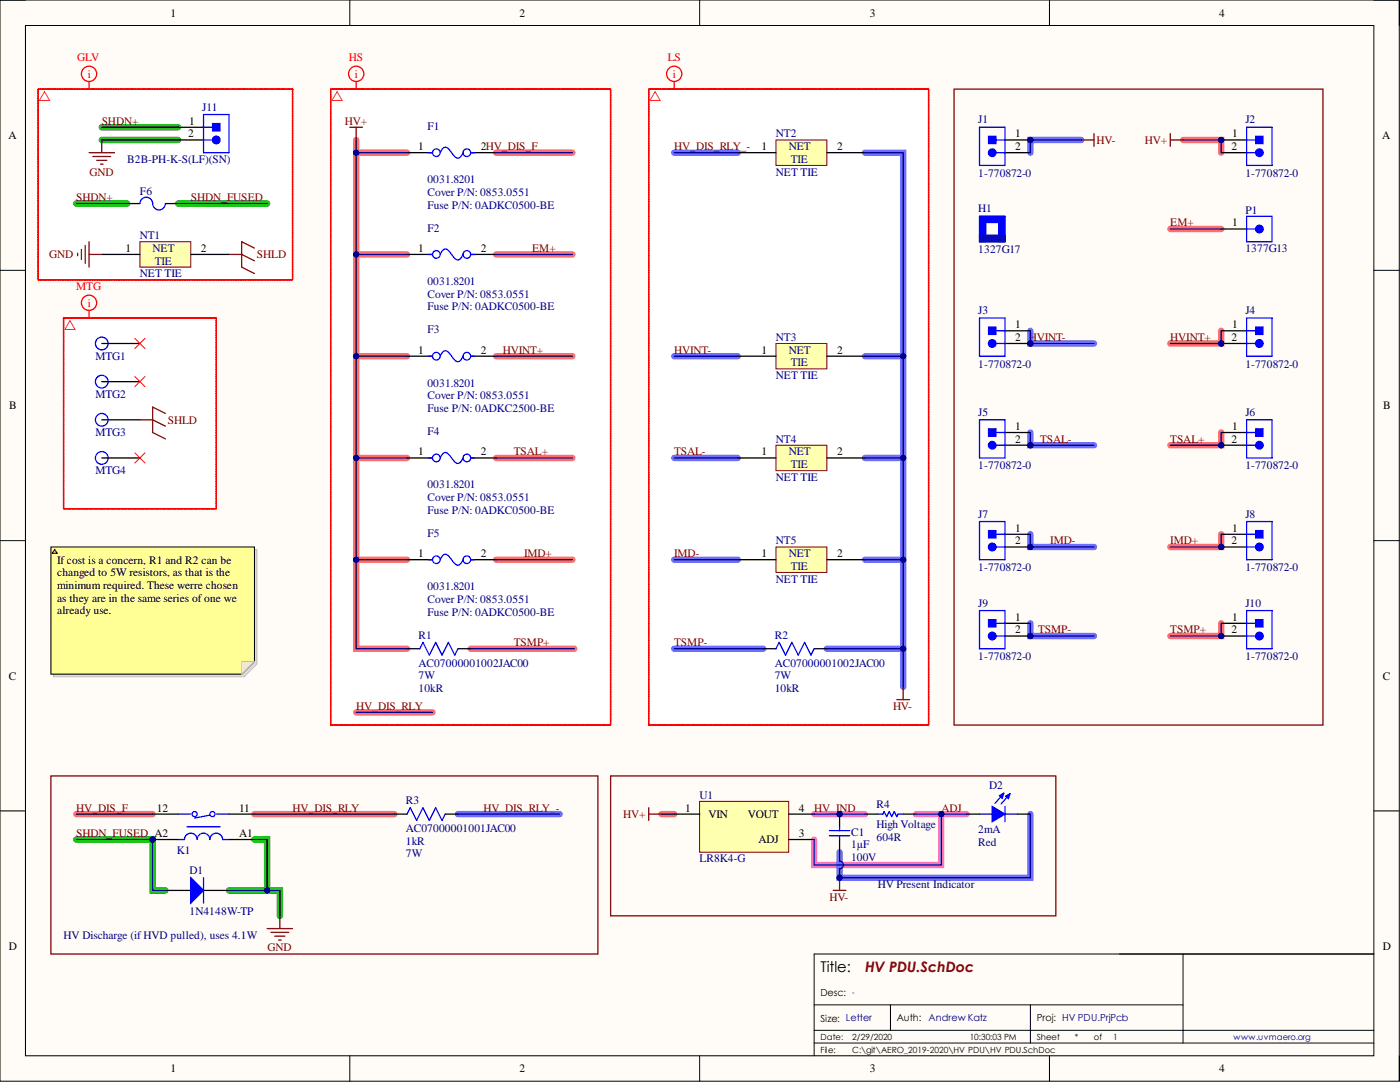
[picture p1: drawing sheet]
<svg xmlns="http://www.w3.org/2000/svg" width="279mm" height="216mm" viewBox="0 0 279 216" stroke-linecap="round" stroke-linejoin="round" font-family="sans-serif">
<defs><g id="words">
<text font-size="3" x="163.7" y="194">Title:</text>
<text font-size="2.9" fill="#800000" x="172.6" y="194">HV PDU.SchDoc</text>
<g font-size="2.3">
<text x="34" y="3.3">1</text>
<text x="103.7" y="3.3">2</text>
<text x="173.6" y="3.3">3</text>
<text x="243.3" y="3.3">4</text>
<text x="1.7" y="27.8">A</text>
<text x="37.6" y="27.4">2</text>
<text x="37.7" y="24.9">1</text>
<text x="83.4" y="30">1</text>
<text x="96" y="30">2HV_DIS_F</text>
<text x="152" y="30">1</text>
<text x="167" y="30">2</text>
<text x="202.6" y="30">2</text>
<text x="202.6" y="27.4">1</text>
<text x="245.7" y="30">2</text>
<text x="245.9" y="27.4">1</text>
<text x="275.9" y="27.8">A</text>
<text x="245.9" y="45.2">1</text>
<text x="25" y="50.3">1</text>
<text x="40.1" y="50.3">2</text>
<text x="83.4" y="50.3">1</text>
<text x="96" y="50.3">2</text>
<text x="202.6" y="65.5">1</text>
<text x="245.9" y="65.5">1</text>
<text x="83.4" y="70.6">1</text>
<text x="96" y="70.6">2</text>
<text x="152" y="70.6">1</text>
<text x="167" y="70.6">2</text>
<text x="202.6" y="68">2 HVINT-</text>
<text x="245.7" y="68">2</text>
<text x="1.9" y="81.7">B</text>
<text x="276" y="81.7">B</text>
<text x="202.6" y="88.3">2</text>
<text x="202.6" y="85.8">1</text>
<text x="245.7" y="88.3">2</text>
<text x="245.9" y="85.8">1</text>
<text x="83.4" y="90.9">1</text>
<text x="96" y="90.9">2</text>
<text x="152" y="90.9">1</text>
<text x="167" y="90.9">2</text>
<text x="202.6" y="106.1">1</text>
<text x="245.9" y="106.1">1</text>
<text x="11.4" y="112.4">If cost is a concern, R1 and R2 can be</text>
<text x="83.4" y="111.2">1</text>
<text x="96" y="111.2">2</text>
<text x="152" y="111.2">1</text>
<text x="167" y="111.2">2</text>
<text x="202.6" y="108.6">2</text>
<text x="245.7" y="108.6">2</text>
<text x="11.4" y="115">changed to 5W resistors, as that is the</text>
<text x="11.4" y="117.5">minimum required. These werre chosen</text>
<text x="11.4" y="120.1">as they are in the same series of one we</text>
<text x="11.4" y="122.6">already use.</text>
<text x="202.6" y="123.9">1</text>
<text x="245.9" y="123.9">1</text>
<text x="202.6" y="126.4">2</text>
<text x="245.7" y="126.4">2</text>
<text x="1.8" y="135.6">C</text>
<text x="276" y="135.6">C</text>
<text x="31.3" y="161.9">12</text>
<text x="47.7" y="161.9">11</text>
<text x="136.8" y="161.9">1</text>
<text x="159.4" y="161.9">4</text>
<text x="47.7" y="167">A1</text>
<text x="141.4" y="163.2">VIN</text>
<text x="149.3" y="163.2">VOUT</text>
<text x="159.4" y="167">3</text>
<text x="151.4" y="168.3">ADJ</text>
<text x="1.8" y="189.5">D</text>
<text x="276" y="189.5">D</text>
<text x="34" y="214">1</text>
<text x="103.7" y="214">2</text>
<text x="173.6" y="214">3</text>
<text x="243.3" y="214">4</text>
</g>
<g font-size="2.3" fill="#f00">
<text x="15.4" y="12.2">GLV</text>
<text x="17.5" y="15.5">i</text>
<text x="69.6" y="12.2">HS</text>
<text x="70.8" y="15.5">i</text>
<text x="133.3" y="12.2">LS</text>
<text x="134.3" y="15.5">i</text>
<text x="15.2" y="57.9">MTG</text>
<text x="17.5" y="61.2">i</text>
</g>
<g font-size="2.3" fill="#000080">
<text x="40.4" y="22.1">J11</text>
<text x="85.3" y="25.9">F1</text>
<text x="154.9" y="27.4">NT2</text>
<text x="157.4" y="30">NET</text>
<text x="195.2" y="24.6">J1</text>
<text x="248.5" y="24.6">J2</text>
<text x="25.4" y="32.5">B2B-PH-K-S(LF)(SN)</text>
<text x="154.9" y="35">NET TIE</text>
<text x="157.8" y="32.5">TIE</text>
<text x="195.2" y="35.3">1-770872-0</text>
<text x="248.5" y="35.3">1-770872-0</text>
<text x="27.9" y="38.8">F6</text>
<text x="85.3" y="39.1">Cover P/N:0853.0551</text>
<text x="85.3" y="41.6">Fuse P/N: 0ADKC0500-BE</text>
<text x="85.3" y="36.6">0031.8201</text>
<text x="27.9" y="47.7">NT1</text>
<text x="85.3" y="46.2">F2</text>
<text x="195.2" y="42.4">H1</text>
<text x="248.5" y="42.7">P1</text>
<text x="30.5" y="50.3">NET</text>
<text x="30.9" y="52.8">TIE</text>
<text x="195.2" y="50.5">1327G17</text>
<text x="248.5" y="50.3">1377G13</text>
<text x="27.9" y="55.3">NET TIE</text>
<text x="85.3" y="59.4">Cover P/N:0853.0551</text>
<text x="85.3" y="56.9">0031.8201</text>
<text x="85.3" y="61.9">Fuse P/N: 0ADKC0500-BE</text>
<text x="195.2" y="62.7">J3</text>
<text x="248.5" y="62.7">J4</text>
<text x="19" y="71.8">MTG1</text>
<text x="85.3" y="66.5">F3</text>
<text x="154.9" y="68">NT3</text>
<text x="157.4" y="70.6">NET</text>
<text x="85.3" y="77.2">0031.8201</text>
<text x="154.9" y="75.6">NET TIE</text>
<text x="157.8" y="73.1">TIE</text>
<text x="195.2" y="73.4">1-770872-0</text>
<text x="248.5" y="73.4">1-770872-0</text>
<text x="19" y="79.5">MTG2</text>
<text x="85.3" y="79.7">Cover P/N:0853.0551</text>
<text x="85.3" y="82.2">Fuse P/N: 0ADKC2500-BE</text>
<text x="195.2" y="83">J5</text>
<text x="248.5" y="83">J6</text>
<text x="19" y="87.1">MTG3</text>
<text x="85.3" y="86.8">F4</text>
<text x="154.9" y="88.3">NT4</text>
<text x="19" y="94.7">MTG4</text>
<text x="154.9" y="95.9">NET TIE</text>
<text x="157.4" y="90.9">NET</text>
<text x="157.8" y="93.4">TIE</text>
<text x="195.2" y="93.7">1-770872-0</text>
<text x="248.5" y="93.7">1-770872-0</text>
<text x="85.3" y="100">Cover P/N:0853.0551</text>
<text x="85.3" y="97.5">0031.8201</text>
<text x="85.3" y="102.5">Fuse P/N: 0ADKC0500-BE</text>
<text x="85.3" y="107.1">F5</text>
<text x="195.2" y="103.3">J7</text>
<text x="248.5" y="103.3">J8</text>
<text x="154.9" y="108.6">NT5</text>
<text x="157.4" y="111.2">NET</text>
<text x="157.8" y="113.7">TIE</text>
<text x="195.2" y="114">1-770872-0</text>
<text x="248.5" y="114">1-770872-0</text>
<text x="85.3" y="117.8">0031.8201</text>
<text x="154.9" y="116.3">NET TIE</text>
<text x="85.3" y="120.3">Cover P/N:0853.0551</text>
<text x="85.3" y="122.9">Fuse P/N: 0ADKC0500-BE</text>
<text x="195.2" y="121.1">J9</text>
<text x="248.5" y="121.1">J10</text>
<text x="83.5" y="127.4">R1</text>
<text x="154.6" y="127.4">R2</text>
<text x="195.2" y="131.7">1-770872-0</text>
<text x="248.5" y="131.7">1-770872-0</text>
<text x="83.5" y="135.5">7W</text>
<text x="83.5" y="133">AC07000001002JAC00</text>
<text x="154.6" y="135.5">7W</text>
<text x="154.6" y="133">AC07000001002JAC00</text>
<text x="83.5" y="138.1">10kR</text>
<text x="154.6" y="138.1">10kR</text>
<text x="81" y="160.4">R3</text>
<text x="139.6" y="159.4">U1</text>
<text x="174.9" y="161.2">R4</text>
<text x="197.4" y="157.5">D2</text>
<text x="81" y="166">AC07000001001JAC00</text>
<text x="169.8" y="166.8">C1</text>
<text x="174.9" y="165.2">High Voltage</text>
<text x="174.9" y="167.8">604R</text>
<text x="195.2" y="166.3">2mA</text>
<text x="35.3" y="170.3">K1</text>
<text x="81" y="168.5">1kR</text>
<text x="81" y="171.1">7W</text>
<text x="139.6" y="172.1">LR8K4-G</text>
<text x="169.8" y="169.3">1µF</text>
<text x="169.8" y="171.8">100V</text>
<text x="195.2" y="168.8">Red</text>
<text x="37.8" y="174.4">D1</text>
<text x="175.2" y="177.2">HV Present Indicator</text>
<text x="37.8" y="182.5">1N4148W-TP</text>
<text x="12.7" y="187.3">HV Discharge (ifHVD pulled), uses 4.1W</text>
</g>
<g font-size="2.3" fill="#800000">
<text x="20.3" y="24.9">SHDN+</text>
<text x="68.8" y="24.9">HV+</text>
<text x="134.6" y="30">HV_DIS_RLY_-</text>
<text x="218.8" y="28.7">HV-</text>
<text x="228.5" y="28.7">HV+</text>
<text x="17.9" y="35">GND</text>
<text x="15.2" y="40.1">SHDN+</text>
<text x="38.1" y="40.1">SHDN_FUSED</text>
<text x="233.6" y="45.2">EM+</text>
<text x="9.8" y="51.5">GND</text>
<text x="51.3" y="51.5">SHLD</text>
<text x="106.2" y="50.3">EM+</text>
<text x="100.4" y="70.6">HVINT+</text>
<text x="134.6" y="70.6">HVINT-</text>
<text x="233.6" y="68">HVINT+</text>
<text x="33.5" y="84.5">SHLD</text>
<text x="207.6" y="88.3">TSAL-</text>
<text x="233.6" y="88.3">TSAL+</text>
<text x="102.6" y="90.9">TSAL+</text>
<text x="134.6" y="90.9">TSAL-</text>
<text x="104.6" y="111.2">IMD+</text>
<text x="134.6" y="111.2">IMD-</text>
<text x="209.6" y="108.6">IMD-</text>
<text x="233.6" y="108.6">IMD+</text>
<text x="102.6" y="128.9">TSMP+</text>
<text x="134.6" y="128.9">TSMP-</text>
<text x="207.2" y="126.4">TSMP-</text>
<text x="233.6" y="126.4">TSMP+</text>
<text x="71.1" y="141.6">HV_DIS_RLY</text>
<text x="178.2" y="141.6">HV-</text>
<text x="15.2" y="161.9">HV_DIS_F</text>
<text x="58.4" y="161.9">HV_DIS_RLY</text>
<text x="96.5" y="161.9">HV_DIS_RLY_-</text>
<text x="162.5" y="161.9">HV_IND</text>
<text x="187.9" y="161.9">ADJ</text>
<text x="15.2" y="167">SHDN_FUSED A2</text>
<text x="124.4" y="163.2">HV+</text>
<text x="165.5" y="179.7">HV-</text>
<text x="53.4" y="189.9">GND</text>
</g>
<g font-size="1.9">
<text x="163.7" y="203.9">Size: Letter</text>
<text x="163.7" y="198.8">Desc:</text>
<text x="179" y="203.8">Auth:</text>
<text x="206.9" y="203.8">Proj: HV PDU.PrjPcb</text>
</g>
<text font-size="1.9" fill="#000080" x="185.3" y="203.8">Andrew Katz</text>
<g font-size="1.7">
<text x="163.7" y="207.5">Date:</text>
<text x="170.1" y="207.5">2/29/2020</text>
<text x="193.5" y="207.5">10:30:03 PM</text>
<text x="206.9" y="207.5">Sheet</text>
<text x="214.5" y="207.5">*</text>
<text x="218.3" y="207.5">of</text>
<text x="222.1" y="207.5">1</text>
<text x="163.7" y="210.1">File:</text>
<text x="170.1" y="210.1">C:\git\AERO_2019-2020\HV PDU\HV PDU.SchDoc</text>
</g>
<text font-size="1.7" fill="#000080" x="246.2" y="207.5">www.uvmaero.org</text>
<text font-size="1.5" fill="#000080" x="170.1" y="198.6">-</text>
</g></defs>
<path d="M0 0h279.3v215.7h-279.3z" fill-rule="evenodd" fill="#fffcf8"/>
<path d="M0 0h279.3v215.7h-279.3z" fill="none" stroke="#000" stroke-width=".2"/>
<path d="M5.1 5.1h269.1v205.6h-269.1z" fill-rule="evenodd" fill="#fffcf8"/>
<g fill="none" stroke="#000" stroke-width=".2">
<path d="M0 0h5.1M5.1 5.1h269.1v205.6h-269.1zM69.8 0v5.1M139.6 0v5.1M209.4 0v5.1M274.2 0h5.1v5.1M0 53.9h5.1M274.2 53.9h5.1M0 107.9h5.1M274.2 107.9h5.1M0 161.8h5.1M274.2 161.8h5.1"/>
<path d="M69.8 210.7v5M139.6 210.7v5M209.4 210.7v5M279.3 210.7v5"/>
</g>
<g fill="#fff">
<path d="M7.6 17.8h50.8v38h-50.8z" fill-rule="evenodd"/>
<path d="M66 17.8h55.9v126.9h-55.9z" fill-rule="evenodd"/>
<path d="M129.5 17.8h55.8v126.9h-55.8z" fill-rule="evenodd"/>
<path d="M12.7 63.5h30.5v38h-30.5z" fill-rule="evenodd"/>
</g>
<g fill="none" stroke="#ff6e6e" stroke-width="1.3">
<path d="M71.1 27.9v101.5h10.1M71.1 30.5h10.1M99 30.5h15.2M236.1 27.9h7.6v2.6M71.1 50.8h10.1M99 50.8h15.2M233.6 45.7h10.1M71.1 71.1h10.1M99 71.1h15.2M243.7 66v2.5h-10.1M71.1 91.4h10.1M99 91.4h15.2"/>
<path d="M243.7 86.3v2.5h-10.1M71.1 111.7h10.1M99 111.7h15.2M243.7 106.6v2.5h-10.1M93.9 129.4h20.7M243.7 124.4v2.5h-10.1M71.1 142.1h15.2M15.2 162.4h15.3M50.8 162.4h27.9M132 162.4h2.6"/>
</g>
<path d="M20.3 27.9h15.2M20.3 25.4h15.2M15.2 40.6h10.2M35.5 40.6h17.8M15.2 167.5h15.3v10.2h2.5M50.8 167.5h2.5v10.2h-7.6M53.3 177.7h2.6v5" fill="none" stroke="#00be00" stroke-width="1.3"/>
<g fill="none" stroke="#6e6eff" stroke-width="1.3">
<path d="M134.6 30.5h12.6M172.6 30.5h7.6v106.6M215.8 27.9h-10.2v2.6M134.6 71.1h12.6M172.6 71.1h7.6M205.6 66v2.5h12.7M134.6 91.4h12.6M172.6 91.4h7.6M205.6 86.3v2.5h12.7M134.6 111.7h12.6M172.6 111.7h7.6M205.6 106.6v2.5h12.7"/>
<path d="M134.6 129.4h17.7M165 129.4h15.2M205.6 124.4v2.5h12.7M91.4 162.4h20.3M205.6 162.4v12.7h-38v-5"/>
</g>
<path d="M162.5 162.4h10.1M182.8 162.4h10.1M187.9 162.4v10.2h-25.4v-5.1" fill="none" stroke="#ff6eff" stroke-width="1.3"/>
<path d="M236.1 190.4v17.7M274.2 190.4h-111.7v20.3M162.5 200.5h73.6M162.5 205.6h111.7M162.5 208.1h111.7M177.7 200.5v5.1M205.6 200.5v7.6" fill="none" stroke="#000" stroke-width=".2"/>
<circle cx="243.7" cy="27.9" r=".51" fill="#000080"/>
<circle cx="243.7" cy="27.9" r=".51" fill="none" stroke="#000080" stroke-width=".2"/>
<path d="M243.7 30.5h5.1M243.7 27.9h5.1" fill="none" stroke="#000" stroke-width=".25"/>
<circle cx="243.7" cy="27.9" r=".51" fill="#000080"/>
<circle cx="243.7" cy="27.9" r=".51" fill="none" stroke="#000080" stroke-width=".2"/>
<path d="M248.8 30.5h1.8" fill="none" stroke="#00f" stroke-width=".25"/>
<circle cx="251.3" cy="30.5" r=".76" fill="#00f"/>
<g fill="none" stroke="#00f" stroke-width=".25">
<path d="M248.8 27.9h1.8"/>
<circle cx="251.3" cy="30.5" r=".76"/>
</g>
<path d="M250.6 27.2h1.5v1.5h-1.5z" fill-rule="evenodd" fill="#00f"/>
<path d="M250.6 27.2h1.5v1.5h-1.5z" fill="none" stroke="#00f" stroke-width=".2"/>
<path d="M248.8 25.4h5.1v7.6h-5.1z" fill="none" stroke="#00f" stroke-width=".25"/>
<path d="M233.6 26.7v2.5M233.6 27.9h2.5" fill="none" stroke="#800000" stroke-width=".25"/>
<circle cx="205.6" cy="27.9" r=".51" fill="#000080"/>
<circle cx="205.6" cy="27.9" r=".51" fill="none" stroke="#000080" stroke-width=".2"/>
<path d="M200.6 30.5h5M200.6 27.9h5" fill="none" stroke="#000" stroke-width=".25"/>
<circle cx="205.6" cy="27.9" r=".51" fill="#000080"/>
<circle cx="205.6" cy="27.9" r=".51" fill="none" stroke="#000080" stroke-width=".2"/>
<path d="M198.8 30.5h1.8" fill="none" stroke="#00f" stroke-width=".25"/>
<circle cx="198" cy="30.5" r=".76" fill="#00f"/>
<g fill="none" stroke="#00f" stroke-width=".25">
<path d="M198.8 27.9h1.8"/>
<circle cx="198" cy="30.5" r=".76"/>
</g>
<path d="M197.3 27.2h1.5v1.5h-1.5z" fill-rule="evenodd" fill="#00f"/>
<path d="M197.3 27.2h1.5v1.5h-1.5z" fill="none" stroke="#00f" stroke-width=".2"/>
<path d="M195.5 25.4h5.1v7.6h-5.1z" fill="none" stroke="#00f" stroke-width=".25"/>
<path d="M215.8 27.9h2.5M218.3 26.7v2.5" fill="none" stroke="#800000" stroke-width=".25"/>
<circle cx="205.6" cy="68.5" r=".51" fill="#000080"/>
<circle cx="205.6" cy="68.5" r=".51" fill="none" stroke="#000080" stroke-width=".2"/>
<path d="M200.6 68.5h5" fill="none" stroke="#000" stroke-width=".25"/>
<circle cx="205.6" cy="68.5" r=".51" fill="#000080"/>
<circle cx="205.6" cy="68.5" r=".51" fill="none" stroke="#000080" stroke-width=".2"/>
<path d="M200.6 66h5" fill="none" stroke="#000" stroke-width=".25"/>
<path d="M198.8 68.5h1.8" fill="none" stroke="#00f" stroke-width=".25"/>
<circle cx="198" cy="68.5" r=".76" fill="#00f"/>
<g fill="none" stroke="#00f" stroke-width=".25">
<path d="M198.8 66h1.8"/>
<circle cx="198" cy="68.5" r=".76"/>
</g>
<path d="M197.3 65.2h1.5v1.6h-1.5z" fill-rule="evenodd" fill="#00f"/>
<path d="M197.3 65.2h1.5v1.6h-1.5z" fill="none" stroke="#00f" stroke-width=".2"/>
<path d="M195.5 63.5h5.1v7.6h-5.1z" fill="none" stroke="#00f" stroke-width=".25"/>
<circle cx="243.7" cy="68.5" r=".51" fill="#000080"/>
<circle cx="243.7" cy="68.5" r=".51" fill="none" stroke="#000080" stroke-width=".2"/>
<path d="M243.7 68.5h5.1" fill="none" stroke="#000" stroke-width=".25"/>
<circle cx="243.7" cy="68.5" r=".51" fill="#000080"/>
<circle cx="243.7" cy="68.5" r=".51" fill="none" stroke="#000080" stroke-width=".2"/>
<path d="M243.7 66h5.1" fill="none" stroke="#000" stroke-width=".25"/>
<path d="M248.8 68.5h1.8" fill="none" stroke="#00f" stroke-width=".25"/>
<circle cx="251.3" cy="68.5" r=".76" fill="#00f"/>
<g fill="none" stroke="#00f" stroke-width=".25">
<path d="M248.8 66h1.8"/>
<circle cx="251.3" cy="68.5" r=".76"/>
</g>
<path d="M250.6 65.2h1.5v1.6h-1.5z" fill-rule="evenodd" fill="#00f"/>
<path d="M250.6 65.2h1.5v1.6h-1.5z" fill="none" stroke="#00f" stroke-width=".2"/>
<g fill="none" stroke="#00f" stroke-width=".25">
<path d="M85.6 71.1h.7M87.8 71.1a1.1 1.1 0 0 1 1.4-1l1.2 1.3a.94 .94 0 0 0 1.5 .5l.5-.8M93.9 71.1h.8M248.8 63.5h5.1v7.6h-5.1zM85.6 91.4h.7M87.8 91.4a1.1 1.1 0 0 1 1.4-1l1.2 1.3a.94 .94 0 0 0 1.5 .5l.5-.8M93.9 91.4h.8M85.6 111.7h.7M87.8 111.7a1.1 1.1 0 0 1 1.4-1l1.2 1.3a.94 .94 0 0 0 1.5 .5l.5-.8M93.9 111.7h.8"/>
<circle cx="87.1" cy="71.1" r=".76"/>
<circle cx="93.2" cy="71.1" r=".76"/>
<circle cx="87.1" cy="91.4" r=".76"/>
<circle cx="93.2" cy="91.4" r=".76"/>
<circle cx="87.1" cy="111.7" r=".76"/>
<circle cx="93.2" cy="111.7" r=".76"/>
</g>
<path d="M81.2 71.1h5.1M93.9 71.1h5.1M81.2 91.4h5.1M93.9 91.4h5.1M81.2 111.7h5.1M93.9 111.7h5.1M33 177.7h5.1M40.6 177.7h5.1" fill="none" stroke="#000" stroke-width=".25"/>
<path d="M38.1 175.1l2.5 2.6-2.5 2.5z" fill="#00f"/>
<g fill="none" stroke="#00f" stroke-width=".25">
<path d="M85.6 30.5h.7M87.8 30.5a1.1 1.1 0 0 1 1.4-1l1.2 1.3a.94 .94 0 0 0 1.5 .5l.5-.8M93.9 30.5h.8M85.6 50.8h.7M87.8 50.8a1.1 1.1 0 0 1 1.4-1l1.2 1.3a.94 .94 0 0 0 1.5 .5l.5-.8M93.9 50.8h.8M38.1 175.1l2.5 2.6-2.5 2.5zM40.6 175.1v5.1"/>
<circle cx="87.1" cy="30.5" r=".76"/>
<circle cx="93.2" cy="30.5" r=".76"/>
<circle cx="87.1" cy="50.8" r=".76"/>
<circle cx="93.2" cy="50.8" r=".76"/>
</g>
<path d="M17.8 30.5h5M18.5 31.2h3.6M19.3 32h2M20.1 32.8h.5M20.3 27.9v2.6M69.8 25.4h2.6M71.1 25.4v2.5" fill="none" stroke="#800000" stroke-width=".25"/>
<g fill="#f00" stroke="#f00" stroke-width=".2">
<path d="M7.6 55.6l.1 .2zM7.6 55.3l.1 .2zM7.6 54.9l.1 .3zM7.6 54.6l.1 .2zM7.6 54.2l.1 .3zM7.6 53.9l.1 .3zM7.6 53.6l.1 .2zM7.6 53.2l.1 .3zM7.6 52.9l.1 .2zM7.6 52.5l.1 .3zM7.6 52.2l.1 .3zM7.6 51.9l.1 .2zM7.6 51.5l.1 .3zM7.6 51.2l.1 .2zM7.6 50.9l.1 .2zM7.6 50.5l.1 .3zM7.6 50.2l.1 .2zM7.6 49.8l.1 .3zM7.6 49.5l.1 .3zM7.6 49.2l.1 .2zM7.6 48.8l.1 .3zM7.6 48.5l.1 .2zM7.6 48.1l.1 .3zM7.6 47.8l.1 .3zM7.6 47.5l.1 .2zM7.6 47.1l.1 .3zM7.6 46.8l.1 .2zM7.6 46.5l.1 .2zM7.6 46.1l.1 .3zM7.6 45.8l.1 .2zM7.6 45.4l.1 .3zM7.6 45.1l.1 .3zM7.6 44.8l.1 .2zM7.6 44.4l.1 .3zM7.6 44.1l.1 .2zM7.6 43.8l.1 .2zM7.6 43.4l.1 .3zM7.6 43.1l.1 .2zM7.6 42.7l.1 .3zM7.6 42.4l.1 .3zM7.6 42.1l.1 .2zM7.6 41.7l.1 .3zM7.6 41.4l.1 .2zM7.6 41l.1 .3zM7.6 40.7l.1 .3zM7.6 40.4l.1 .2zM7.6 40l.1 .3zM7.6 39.7l.1 .2zM7.6 39.4l.1 .2zM7.6 39l.1 .3zM7.6 38.7l.1 .2zM7.6 38.3l.1 .3zM7.6 38l.1 .3zM7.6 37.7l.1 .2zM7.6 37.3l.1 .3zM7.6 37l.1 .2zM7.6 36.6l.1 .3zM7.6 36.3l.1 .3zM7.6 36l.1 .2zM7.6 35.6l.1 .3zM7.6 35.3l.1 .2zM7.6 35l.1 .2zM7.6 34.6l.1 .3zM7.6 34.3l.1 .2zM7.6 33.9l.1 .3zM7.6 33.6l.1 .3zM7.6 33.3l.1 .2zM7.6 32.9l.1 .3zM7.6 32.6l.1 .2zM7.6 32.2l.1 .3zM7.6 31.9l.1 .3zM7.6 31.6l.1 .2zM7.6 31.2l.1 .3zM7.6 30.9l.1 .2zM7.6 30.6l.1 .2zM7.6 30.2l.1 .3zM7.6 29.9l.1 .2zM7.6 29.5l.1 .3zM7.6 29.2l.1 .3zM7.6 28.9l.1 .2zM7.6 28.5l.1 .3zM7.6 28.2l.1 .2zM7.6 27.8l.1 .3zM7.6 27.5l.1 .3zM7.6 27.2l.1 .2zM7.6 26.8l.1 .3zM7.6 26.5l.1 .2zM7.6 26.2l.1 .2zM7.6 25.8l.1 .3zM7.6 25.5l.1 .2zM7.6 25.1l.1 .3zM7.6 24.8l.1 .3zM7.6 24.5l.1 .2zM7.6 24.1l.1 .3zM7.6 23.8l.1 .2zM7.6 23.4l.1 .3zM7.6 23.1l.1 .3zM7.6 22.8l.1 .2zM7.6 22.4l.1 .3zM7.6 22.1l.1 .2zM7.6 21.8l.1 .2zM7.6 21.4l.1 .3zM7.6 21.1l.1 .2zM7.6 20.7l.1 .3zM7.6 20.4l.1 .3zM7.6 20.1l.1 .2zM7.6 19.7l.1 .3zM7.6 19.4l.1 .2zM7.6 19l.1 .3zM7.6 18.7l.1 .3zM7.6 18.4l.1 .2zM7.6 18l.1 .3zM7.6 17.7h.1v.2zM7.8 17.7l.2 .1zM8.1 17.7l.3 .1zM8.5 17.7l.2 .1zM8.8 17.7l.3 .1zM9.1 17.7l.3 .1zM9.5 17.7l.2 .1zM9.8 17.7l.3 .1zM10.2 17.7l.2 .1zM10.5 17.7l.2 .1zM10.8 17.7l.3 .1zM11.2 17.7l.2 .1zM11.5 17.7l.3 .1zM11.8 17.7l.3 .1zM12.2 17.7l.2 .1zM12.5 17.7l.3 .1zM12.9 17.7l.2 .1zM13.2 17.7l.3 .1zM13.5 17.7l.3 .1zM13.9 17.7l.2 .1zM14.2 17.7l.3 .1zM14.6 17.7l.2 .1zM14.9 17.7l.2 .1zM15.2 17.7l.3 .1zM15.6 17.7l.2 .1zM15.9 17.7l.3 .1zM16.2 17.7l.3 .1zM16.6 17.7l.2 .1zM16.9 17.7l.3 .1zM17.3 17.7l.2 .1zM17.6 17.7l.3 .1zM17.9 17.7l.3 .1zM18.3 17.7l.2 .1zM18.6 17.7l.3 .1zM19 17.7l.2 .1zM19.3 17.7l.2 .1zM19.6 17.7l.3 .1zM20 17.7l.2 .1zM20.3 17.7l.3 .1zM20.6 17.7l.3 .1zM21 17.7l.2 .1zM21.3 17.7l.3 .1zM21.7 17.7l.2 .1zM22 17.7l.3 .1zM22.3 17.7l.3 .1zM22.7 17.7l.2 .1zM23 17.7l.3 .1zM23.4 17.7l.2 .1zM23.7 17.7l.2 .1zM24 17.7l.3 .1zM24.4 17.7l.2 .1zM24.7 17.7l.3 .1zM25 17.7l.3 .1zM25.4 17.7l.2 .1zM25.7 17.7l.3 .1zM26.1 17.7l.2 .1zM26.4 17.7l.3 .1zM26.7 17.7l.3 .1zM27.1 17.7l.2 .1zM27.4 17.7l.3 .1zM27.8 17.7l.2 .1zM28.1 17.7l.2 .1zM28.4 17.7l.3 .1zM28.8 17.7l.2 .1zM29.1 17.7l.3 .1zM29.4 17.7l.3 .1zM29.8 17.7l.2 .1zM30.1 17.7l.3 .1zM30.5 17.7l.2 .1zM30.8 17.7l.3 .1zM31.1 17.7l.3 .1zM31.5 17.7l.2 .1zM31.8 17.7l.3 .1zM32.2 17.7l.2 .1zM32.5 17.7l.2 .1zM32.8 17.7l.3 .1zM33.2 17.7l.2 .1zM33.5 17.7l.3 .1zM33.8 17.7l.3 .1zM34.2 17.7l.2 .1zM34.5 17.7l.3 .1zM34.9 17.7l.2 .1zM35.2 17.7l.3 .1zM35.5 17.7l.3 .1zM35.9 17.7l.2 .1zM36.2 17.7l.3 .1zM36.6 17.7l.2 .1zM36.9 17.7l.2 .1zM37.2 17.7l.3 .1zM37.6 17.7l.2 .1zM37.9 17.7l.3 .1zM38.2 17.7l.3 .1zM38.6 17.7l.2 .1zM38.9 17.7l.3 .1zM39.3 17.7l.2 .1zM39.6 17.7l.3 .1zM39.9 17.7l.3 .1zM40.3 17.7l.2 .1zM40.6 17.7l.3 .1zM41 17.7l.2 .1zM41.3 17.7l.3 .1zM41.6 17.7l.3 .1zM42 17.7l.2 .1zM42.3 17.7l.3 .1zM42.7 17.7l.2 .1zM43 17.7l.2 .1zM43.3 17.7l.3 .1zM43.7 17.7l.2 .1zM44 17.7l.3 .1zM44.3 17.7l.3 .1zM44.7 17.7l.2 .1zM45 17.7l.3 .1zM45.4 17.7l.2 .1zM45.7 17.7l.3 .1zM46 17.7l.3 .1zM46.4 17.7l.2 .1zM46.7 17.7l.3 .1zM47.1 17.7l.2 .1zM47.4 17.7l.2 .1zM47.7 17.7l.3 .1zM48.1 17.7l.2 .1zM48.4 17.7l.3 .1zM48.7 17.7l.3 .1zM49.1 17.7l.2 .1zM49.4 17.7l.3 .1zM49.8 17.7l.2 .1zM50.1 17.7l.3 .1zM50.4 17.7l.3 .1zM50.8 17.7l.2 .1zM51.1 17.7l.3 .1zM51.5 17.7l.2 .1zM51.8 17.7l.2 .1zM52.1 17.7l.3 .1zM52.5 17.7l.2 .1zM52.8 17.7l.3 .1zM53.1 17.7l.3 .1zM53.5 17.7l.2 .1zM53.8 17.7l.3 .1zM54.2 17.7l.2 .1zM54.5 17.7l.3 .1zM54.8 17.7l.3 .1zM55.2 17.7l.2 .1zM55.5 17.7l.3 .1zM55.9 17.7l.2 .1zM56.2 17.7l.2 .1zM56.5 17.7l.3 .1zM56.9 17.7l.2 .1zM57.2 17.7l.3 .1zM57.5 17.7l.3 .1zM57.9 17.7l.2 .1zM58.2 17.7l.2 .2zM58.3 18l.1 .2zM58.3 18.3l.1 .2zM58.3 18.6l.1 .3zM58.3 19l.1 .2zM58.3 19.3l.1 .3zM58.3 19.6l.1 .3zM58.3 20l.1 .2zM58.3 20.3l.1 .3zM58.3 20.7l.1 .2zM58.3 21l.1 .3zM58.3 21.3l.1 .3zM58.3 21.7l.1 .2zM58.3 22l.1 .3zM58.3 22.4l.1 .2zM58.3 22.7l.1 .2zM58.3 23l.1 .3zM58.3 23.4l.1 .2zM58.3 23.7l.1 .3zM58.3 24l.1 .3zM58.3 24.4l.1 .2zM58.3 24.7l.1 .3zM58.3 25.1l.1 .2zM58.3 25.4l.1 .3zM58.3 25.7l.1 .3zM58.3 26.1l.1 .2zM58.3 26.4l.1 .3zM58.3 26.8l.1 .2zM58.3 27.1l.1 .2zM58.3 27.4l.1 .3zM58.3 27.8l.1 .2zM58.3 28.1l.1 .3zM58.3 28.4l.1 .3zM58.3 28.8l.1 .2zM58.3 29.1l.1 .3zM58.3 29.5l.1 .2zM58.3 29.8l.1 .3zM58.3 30.1l.1 .3zM58.3 30.5l.1 .2zM58.3 30.8l.1 .3zM58.3 31.1l.1 .3zM58.3 31.5l.1 .2zM58.3 31.8l.1 .3zM58.3 32.2l.1 .2zM58.3 32.5l.1 .3zM58.3 32.8l.1 .3zM58.3 33.2l.1 .2zM58.3 33.5l.1 .3zM58.3 33.9l.1 .2zM58.3 34.2l.1 .2zM58.3 34.5l.1 .3zM58.3 34.9l.1 .2zM58.3 35.2l.1 .3zM58.3 35.5l.1 .3zM58.3 35.9l.1 .2zM58.3 36.2l.1 .3zM58.3 36.6l.1 .2zM58.3 36.9l.1 .3zM58.3 37.2l.1 .3zM58.3 37.6l.1 .2zM58.3 37.9l.1 .3zM58.3 38.3l.1 .2zM58.3 38.6l.1 .2zM58.3 38.9l.1 .3zM58.3 39.3l.1 .2zM58.3 39.6l.1 .3zM58.3 39.9l.1 .3zM58.3 40.3l.1 .2zM58.3 40.6l.1 .3zM58.3 41l.1 .2zM58.3 41.3l.1 .3zM58.3 41.6l.1 .3zM58.3 42l.1 .2zM58.3 42.3l.1 .3zM58.3 42.7l.1 .2zM58.3 43l.1 .2zM58.3 43.3l.1 .3zM58.3 43.7l.1 .2zM58.3 44l.1 .3zM58.3 44.3l.1 .3zM58.3 44.7l.1 .2zM58.3 45l.1 .3zM58.3 45.4l.1 .2zM58.3 45.7l.1 .2zM58.3 46l.1 .3zM58.3 46.4l.1 .2zM58.3 46.7l.1 .3zM58.3 47l.1 .3zM58.3 47.4l.1 .2zM58.3 47.7l.1 .3zM58.3 48.1l.1 .2zM58.3 48.4l.1 .3zM58.3 48.7l.1 .3zM58.3 49.1l.1 .2zM58.3 49.4l.1 .3zM58.3 49.8l.1 .2zM58.3 50.1l.1 .3zM58.3 50.4l.1 .3zM58.3 50.8l.1 .2zM58.3 51.1l.1 .3zM58.3 51.5l.1 .2zM58.3 51.8l.1 .2zM58.3 52.1l.1 .3zM58.3 52.5l.1 .2zM58.3 52.8l.1 .3zM58.3 53.1l.1 .3zM58.3 53.5l.1 .2zM58.3 53.8l.1 .3zM58.3 54.2l.1 .2zM58.3 54.5l.1 .3zM58.3 54.8l.1 .3zM58.3 55.2l.1 .2zM58.3 55.5l.1 .3zM58.1 55.8l.3 .1zM57.8 55.8l.3 .1zM57.5 55.8l.2 .1zM57.1 55.8l.3 .1zM56.8 55.8l.2 .1zM56.4 55.8l.3 .1zM56.1 55.8l.3 .1zM55.8 55.8l.2 .1zM55.4 55.8l.3 .1zM55.1 55.8l.2 .1zM54.8 55.8l.2 .1zM54.4 55.8l.3 .1zM54.1 55.8l.2 .1zM53.7 55.8l.3 .1zM53.4 55.8l.3 .1zM53.1 55.8l.2 .1zM52.7 55.8l.3 .1zM52.4 55.8l.2 .1zM52 55.8l.3 .1zM51.7 55.8l.3 .1zM51.4 55.8l.2 .1zM51 55.8l.3 .1zM50.7 55.8l.2 .1zM50.4 55.8l.2 .1zM50 55.8l.3 .1zM49.7 55.8l.2 .1zM49.3 55.8l.3 .1zM49 55.8l.3 .1zM48.7 55.8l.2 .1zM48.3 55.8l.3 .1zM48 55.8l.2 .1zM47.6 55.8l.3 .1zM47.3 55.8l.3 .1zM47 55.8l.2 .1zM46.6 55.8l.3 .1zM46.3 55.8l.2 .1zM46 55.8l.2 .1zM45.6 55.8l.3 .1zM45.3 55.8l.2 .1zM44.9 55.8l.3 .1zM44.6 55.8l.3 .1zM44.3 55.8l.2 .1zM43.9 55.8l.3 .1zM43.6 55.8l.2 .1zM43.2 55.8l.3 .1zM42.9 55.8l.3 .1zM42.6 55.8l.2 .1zM42.2 55.8l.3 .1zM41.9 55.8l.2 .1zM41.6 55.8l.2 .1zM41.2 55.8l.3 .1zM40.9 55.8l.2 .1zM40.5 55.8l.3 .1zM40.2 55.8l.3 .1zM39.9 55.8l.2 .1zM39.5 55.8l.3 .1zM39.2 55.8l.2 .1zM38.8 55.8l.3 .1zM38.5 55.8l.3 .1zM38.2 55.8l.2 .1zM37.8 55.8l.3 .1zM37.5 55.8l.2 .1zM37.1 55.8l.3 .1zM36.8 55.8l.3 .1zM36.5 55.8l.2 .1zM36.1 55.8l.3 .1zM35.8 55.8l.2 .1zM35.5 55.8l.2 .1zM35.1 55.8l.3 .1zM34.8 55.8l.2 .1zM34.4 55.8l.3 .1zM34.1 55.8l.3 .1zM33.8 55.8l.2 .1zM33.4 55.8l.3 .1zM33.1 55.8l.2 .1zM32.7 55.8l.3 .1zM32.4 55.8l.3 .1zM32.1 55.8l.2 .1zM31.7 55.8l.3 .1zM31.4 55.8l.2 .1zM31.1 55.8l.2 .1zM30.7 55.8l.3 .1zM30.4 55.8l.2 .1zM30 55.8l.3 .1zM29.7 55.8l.3 .1zM29.4 55.8l.2 .1zM29 55.8l.3 .1zM28.7 55.8l.2 .1zM28.3 55.8l.3 .1zM28 55.8l.3 .1zM27.7 55.8l.2 .1zM27.3 55.8l.3 .1zM27 55.8l.2 .1zM26.7 55.8l.2 .1zM26.3 55.8l.3 .1zM26 55.8l.2 .1zM25.6 55.8l.3 .1zM25.3 55.8l.3 .1zM25 55.8l.2 .1zM24.6 55.8l.3 .1zM24.3 55.8l.2 .1zM23.9 55.8l.3 .1zM23.6 55.8l.3 .1zM23.3 55.8l.2 .1zM22.9 55.8l.3 .1zM22.6 55.8l.2 .1zM22.3 55.8l.2 .1zM21.9 55.8l.3 .1zM21.6 55.8l.2 .1zM21.2 55.8l.3 .1zM20.9 55.8l.3 .1zM20.6 55.8l.2 .1zM20.2 55.8l.3 .1zM19.9 55.8l.2 .1zM19.5 55.8l.3 .1zM19.2 55.8l.3 .1zM18.9 55.8l.2 .1zM18.5 55.8l.3 .1zM18.2 55.8l.2 .1zM17.9 55.8l.2 .1zM17.5 55.8l.3 .1zM17.2 55.8l.2 .1zM16.8 55.8l.3 .1zM16.5 55.8l.3 .1zM16.2 55.8l.2 .1zM15.8 55.8l.3 .1zM15.5 55.8l.2 .1zM15.1 55.8l.3 .1zM14.8 55.8l.3 .1zM14.5 55.8l.2 .1zM14.1 55.8l.3 .1zM13.8 55.8l.2 .1zM13.5 55.8l.2 .1zM13.1 55.8l.3 .1zM12.8 55.8l.2 .1zM12.4 55.8l.3 .1zM12.1 55.8l.3 .1zM11.8 55.8l.2 .1zM11.4 55.8l.3 .1zM11.1 55.8l.2 .1zM10.7 55.8l.3 .1zM10.4 55.8l.3 .1zM10.1 55.8l.2 .1zM9.7 55.8l.3 .1zM9.4 55.8l.2 .1zM9.1 55.8l.2 .1zM8.7 55.8l.3 .1zM8.4 55.8l.2 .1zM8 55.8l.3 .1zM7.7 55.8l.3 .1z"/>
<path d="M66 144.4v.3zM66 144.1v.2zM66 143.7v.3zM66 143.4v.3zM66 143.1v.2zM66 142.7v.3zM66 142.4v.2zM66 142.1v.2zM66 141.7v.3zM66 141.4v.2zM66 141v.3zM66 140.7v.3zM66 140.4v.2zM66 140v.3zM66 139.7v.2zM66 139.3v.3zM66 139v.3zM66 138.7v.2zM66 138.3v.3zM66 138v.2zM66 137.7v.2zM66 137.3v.3zM66 137v.2zM66 136.6v.3zM66 136.3v.3zM66 136v.2zM66 135.6v.3zM66 135.3v.2zM66 134.9v.3zM66 134.6v.3zM66 134.3v.2zM66 133.9v.3zM66 133.6v.2zM66 133.3v.2zM66 132.9v.3zM66 132.6v.2zM66 132.2v.3zM66 131.9v.3zM66 131.6v.2zM66 131.2v.3zM66 130.9v.2zM66 130.5v.3zM66 130.2v.3zM66 129.9v.2zM66 129.5v.3zM66 129.2v.2zM66 128.9v.2zM66 128.5v.3zM66 128.2v.2zM66 127.8v.3zM66 127.5v.3zM66 127.2v.2zM66 126.8v.3zM66 126.5v.2zM66 126.2v.2zM66 125.8v.3zM66 125.5v.2zM66 125.1v.3zM66 124.8v.3zM66 124.5v.2zM66 124.1v.3zM66 123.8v.2zM66 123.4v.3zM66 123.1v.3zM66 122.8v.2zM66 122.4v.3zM66 122.1v.2zM66 121.8v.2zM66 121.4v.3zM66 121.1v.2zM66 120.7v.3zM66 120.4v.3zM66 120.1v.2zM66 119.7v.3zM66 119.4v.2zM66 119v.3zM66 118.7v.3zM66 118.4v.2zM66 118v.3zM66 117.7v.2zM66 117.4v.2zM66 117v.3zM66 116.7v.2zM66 116.3v.3zM66 116v.3zM66 115.7v.2zM66 115.3v.3zM66 115v.2zM66 114.6v.3zM66 114.3v.3zM66 114v.2zM66 113.6v.3zM66 113.3v.2zM66 113v.2zM66 112.6v.3zM66 112.3v.2zM66 111.9v.3zM66 111.6v.3zM66 111.3v.2zM66 110.9v.3zM66 110.6v.2zM66 110.2v.3zM66 109.9v.3zM66 109.6v.2zM66 109.2v.3zM66 108.9v.2zM66 108.6v.2zM66 108.2v.3zM66 107.9v.2zM66 107.5v.3zM66 107.2v.3zM66 106.9v.2zM66 106.5v.3zM66 106.2v.2zM66 105.8v.3zM66 105.5v.3zM66 105.2v.2zM66 104.8v.3zM66 104.5v.2zM66 104.2v.2zM66 103.8v.3zM66 103.5v.2zM66 103.1v.3zM66 102.8v.3zM66 102.5v.2zM66 102.1v.3zM66 101.8v.2zM66 101.4v.3zM66 101.1v.3zM66 100.8v.2zM66 100.4v.3zM66 100.1v.2zM66 99.8v.2zM66 99.4v.3zM66 99.1v.2zM66 98.7v.3zM66 98.4v.3zM66 98.1v.2zM66 97.7v.3zM66 97.4v.2zM66 97v.3zM66 96.7v.3zM66 96.4v.2zM66 96v.3zM66 95.7v.2zM66 95.4v.2zM66 95v.3zM66 94.7v.2zM66 94.3v.3zM66 94v.3zM66 93.7v.2zM66 93.3v.3zM66 93v.2zM66 92.6v.3zM66 92.3v.3zM66 92v.2zM66 91.6v.3zM66 91.3v.2zM66 91v.2zM66 90.6v.3zM66 90.3v.2zM66 89.9v.3zM66 89.6v.3zM66 89.3v.2zM66 88.9v.3zM66 88.6v.2zM66 88.2v.3zM66 87.9v.3zM66 87.6v.2zM66 87.2v.3zM66 86.9v.2zM66 86.6v.2zM66 86.2v.3zM66 85.9v.2zM66 85.5v.3zM66 85.2v.3zM66 84.9v.2zM66 84.5v.3zM66 84.2v.2zM66 83.9v.2zM66 83.5v.3zM66 83.2v.2zM66 82.8v.3zM66 82.5v.3zM66 82.2v.2zM66 81.8v.3zM66 81.5v.2zM66 81.1v.3zM66 80.8v.3zM66 80.5v.2zM66 80.1v.3zM66 79.8v.2zM66 79.5v.2zM66 79.1v.3zM66 78.8v.2zM66 78.4v.3zM66 78.1v.3zM66 77.8v.2zM66 77.4v.3zM66 77.1v.2zM66 76.7v.3zM66 76.4v.3zM66 76.1v.2zM66 75.7v.3zM66 75.4v.2zM66 75.1v.2zM66 74.7v.3zM66 74.4v.2zM66 74v.3zM66 73.7v.3zM66 73.4v.2zM66 73v.3zM66 72.7v.2zM66 72.3v.3zM66 72v.3zM66 71.7v.2zM66 71.3v.3zM66 71v.2zM66 70.7v.2zM66 70.3v.3zM66 70v.2zM66 69.6v.3zM66 69.3v.3zM66 69v.2zM66 68.6v.3zM66 68.3v.2zM66 67.9v.3zM66 67.6v.3zM66 67.3v.2zM66 66.9v.3zM66 66.6v.2zM66 66.3v.2zM66 65.9v.3zM66 65.6v.2zM66 65.2v.3zM66 64.9v.3zM66 64.6v.2zM66 64.2v.3zM66 63.9v.2zM66 63.5v.3zM66 63.2v.3zM66 62.9v.2zM66 62.5v.3zM66 62.2v.2zM66 61.9v.2zM66 61.5v.3zM66 61.2v.2zM66 60.8v.3zM66 60.5v.3zM66 60.2v.2zM66 59.8v.3zM66 59.5v.2zM66 59.1v.3zM66 58.8v.3zM66 58.5v.2zM66 58.1v.3zM66 57.8v.2zM66 57.5v.2zM66 57.1v.3zM66 56.8v.2zM66 56.4v.3zM66 56.1v.3zM66 55.8v.2zM66 55.4v.3zM66 55.1v.2zM66 54.7v.3zM66 54.4v.3zM66 54.1v.2zM66 53.7v.3zM66 53.4v.2zM66 53.1v.2zM66 52.7v.3zM66 52.4v.2zM66 52v.3zM66 51.7v.3zM66 51.4v.2zM66 51v.3zM66 50.7v.2zM66 50.3v.3zM66 50v.3zM66 49.7v.2zM66 49.3v.3zM66 49v.2zM66 48.7v.2zM66 48.3v.3zM66 48v.2zM66 47.6v.3zM66 47.3v.3zM66 47v.2zM66 46.6v.3zM66 46.3v.2zM66 45.9v.3zM66 45.6v.3zM66 45.3v.2zM66 44.9v.3zM66 44.6v.2zM66 44.3v.2zM66 43.9v.3zM66 43.6v.2zM66 43.2v.3zM66 42.9v.3zM66 42.6v.2zM66 42.2v.3zM66 41.9v.2zM66 41.6v.2zM66 41.2v.3zM66 40.9v.2zM66 40.5v.3zM66 40.2v.3zM66 39.9v.2zM66 39.5v.3zM66 39.2v.2zM66 38.8v.3zM66 38.5v.3zM66 38.2v.2zM66 37.8v.3zM66 37.5v.2zM66 37.2v.2zM66 36.8v.3zM66 36.5v.2zM66 36.1v.3zM66 35.8v.3zM66 35.5v.2zM66 35.1v.3zM66 34.8v.2zM66 34.4v.3zM66 34.1v.3zM66 33.8v.2zM66 33.4v.3zM66 33.1v.2zM66 32.8v.2zM66 32.4v.3zM66 32.1v.2zM66 31.7v.3zM66 31.4v.3zM66 31.1v.2zM66 30.7v.3zM66 30.4v.2zM66 30v.3zM66 29.7v.3zM66 29.4v.2zM66 29v.3zM66 28.7v.2zM66 28.4v.2zM66 28v.3zM66 27.7v.2zM66 27.3v.3zM66 27v.3zM66 26.7v.2zM66 26.3v.3zM66 26v.2zM66 25.6v.3zM66 25.3v.3zM66 25v.2zM66 24.6v.3zM66 24.3v.2zM66 24v.2zM66 23.6v.3zM66 23.3v.2zM66 22.9v.3zM66 22.6v.3zM66 22.3v.2zM66 21.9v.3zM66 21.6v.2zM66 21.2v.3zM66 20.9v.3zM66 20.6v.2zM66 20.2v.3zM66 19.9v.2zM66 19.6v.2zM66 19.2v.3zM66 18.9v.2zM66 18.5v.3zM66 18.2v.3zM66 17.9v.2zM66 17.7l.3 .1zM66.4 17.7l.2 .1zM66.7 17.7l.2 .1zM67 17.7l.3 .1zM67.4 17.7l.2 .1zM67.7 17.7l.3 .1zM68 17.7l.3 .1zM68.4 17.7l.2 .1zM68.7 17.7l.3 .1zM69.1 17.7l.2 .1zM69.4 17.7l.3 .1zM69.7 17.7l.3 .1zM70.1 17.7l.2 .1zM70.4 17.7l.3 .1zM70.8 17.7l.2 .1zM71.1 17.7l.2 .1zM71.4 17.7l.3 .1zM71.8 17.7l.2 .1zM72.1 17.7l.3 .1zM72.4 17.7l.3 .1zM72.8 17.7l.2 .1zM73.1 17.7l.3 .1zM73.5 17.7l.2 .1zM73.8 17.7l.3 .1zM74.1 17.7l.3 .1zM74.5 17.7l.2 .1zM74.8 17.7l.3 .1zM75.2 17.7l.2 .1zM75.5 17.7l.2 .1zM75.8 17.7l.3 .1zM76.2 17.7l.2 .1zM76.5 17.7l.3 .1zM76.8 17.7l.3 .1zM77.2 17.7l.2 .1zM77.5 17.7l.3 .1zM77.9 17.7l.2 .1zM78.2 17.7l.3 .1zM78.5 17.7l.3 .1zM78.9 17.7l.2 .1zM79.2 17.7l.3 .1zM79.6 17.7l.2 .1zM79.9 17.7l.2 .1zM80.2 17.7l.3 .1zM80.6 17.7l.2 .1zM80.9 17.7l.3 .1zM81.2 17.7l.3 .1zM81.6 17.7l.2 .1zM81.9 17.7l.3 .1zM82.3 17.7l.2 .1zM82.6 17.7l.3 .1zM82.9 17.7l.3 .1zM83.3 17.7l.2 .1zM83.6 17.7l.3 .1zM84 17.7l.2 .1zM84.3 17.7l.2 .1zM84.6 17.7l.3 .1zM85 17.7l.2 .1zM85.3 17.7l.3 .1zM85.6 17.7l.3 .1zM86 17.7l.2 .1zM86.3 17.7l.3 .1zM86.7 17.7l.2 .1zM87 17.7l.3 .1zM87.3 17.7l.3 .1zM87.7 17.7l.2 .1zM88 17.7l.3 .1zM88.4 17.7l.2 .1zM88.7 17.7l.2 .1zM89 17.7l.3 .1zM89.4 17.7l.2 .1zM89.7 17.7l.3 .1zM90 17.7l.3 .1zM90.4 17.7l.2 .1zM90.7 17.7l.3 .1zM91.1 17.7l.2 .1zM91.4 17.7l.3 .1zM91.7 17.7l.3 .1zM92.1 17.7l.2 .1zM92.4 17.7l.3 .1zM92.8 17.7l.2 .1zM93.1 17.7l.2 .1zM93.4 17.7l.3 .1zM93.8 17.7l.2 .1zM94.1 17.7l.3 .1zM94.4 17.7l.3 .1zM94.8 17.7l.2 .1zM95.1 17.7l.3 .1zM95.5 17.7l.2 .1zM95.8 17.7l.3 .1zM96.1 17.7l.3 .1zM96.5 17.7l.2 .1zM96.8 17.7l.3 .1zM97.2 17.7l.2 .1zM97.5 17.7l.2 .1zM97.8 17.7l.3 .1zM98.2 17.7l.2 .1zM98.5 17.7l.3 .1zM98.8 17.7l.3 .1zM99.2 17.7l.2 .1zM99.5 17.7l.3 .1zM99.9 17.7l.2 .1zM100.2 17.7l.3 .1zM100.5 17.7l.3 .1zM100.9 17.7l.2 .1zM101.2 17.7l.3 .1zM101.6 17.7l.2 .1zM101.9 17.7l.2 .1zM102.2 17.7l.3 .1zM102.6 17.7l.2 .1zM102.9 17.7l.3 .1zM103.2 17.7l.3 .1zM103.6 17.7l.2 .1zM103.9 17.7l.3 .1zM104.3 17.7l.2 .1zM104.6 17.7l.3 .1zM104.9 17.7l.3 .1zM105.3 17.7l.2 .1zM105.6 17.7l.3 .1zM106 17.7l.2 .1zM106.3 17.7l.2 .1zM106.6 17.7l.3 .1zM107 17.7l.2 .1zM107.3 17.7l.3 .1zM107.6 17.7l.3 .1zM108 17.7l.2 .1zM108.3 17.7l.3 .1zM108.7 17.7l.2 .1zM109 17.7l.3 .1zM109.3 17.7l.3 .1zM109.7 17.7l.2 .1zM110 17.7l.3 .1zM110.4 17.7l.2 .1zM110.7 17.7l.2 .1zM111 17.7l.3 .1zM111.4 17.7l.2 .1zM111.7 17.7l.3 .1zM112 17.7l.3 .1zM112.4 17.7l.2 .1zM112.7 17.7l.3 .1zM113.1 17.7l.2 .1zM113.4 17.7l.3 .1zM113.7 17.7l.3 .1zM114.1 17.7l.2 .1zM114.4 17.7l.3 .1zM114.8 17.7l.2 .1zM115.1 17.7l.2 .1zM115.4 17.7l.3 .1zM115.8 17.7l.2 .1zM116.1 17.7l.3 .1zM116.4 17.7l.3 .1zM116.8 17.7l.2 .1zM117.1 17.7l.3 .1zM117.5 17.7l.2 .1zM117.8 17.7l.3 .1zM118.1 17.7l.3 .1zM118.5 17.7l.2 .1zM118.8 17.7l.3 .1zM119.2 17.7l.2 .1zM119.5 17.7l.2 .1zM119.8 17.7l.3 .1zM120.2 17.7l.2 .1zM120.5 17.7l.3 .1zM120.8 17.7l.3 .1zM121.2 17.7l.2 .1zM121.5 17.7l.3 .1zM121.8 17.8l.1 .2zM121.8 18.1l.1 .3zM121.8 18.5l.1 .2zM121.8 18.8l.1 .3zM121.8 19.1l.1 .3zM121.8 19.5l.1 .2zM121.8 19.8l.1 .3zM121.8 20.2l.1 .2zM121.8 20.5l.1 .2zM121.8 20.8l.1 .3zM121.8 21.2l.1 .2zM121.8 21.5l.1 .3zM121.8 21.8l.1 .3zM121.8 22.2l.1 .2zM121.8 22.5l.1 .3zM121.8 22.9l.1 .2zM121.8 23.2l.1 .3zM121.8 23.5l.1 .3zM121.8 23.9l.1 .2zM121.8 24.2l.1 .3zM121.8 24.6l.1 .2zM121.8 24.9l.1 .2zM121.8 25.2l.1 .3zM121.8 25.6l.1 .2zM121.8 25.9l.1 .3zM121.8 26.2l.1 .3zM121.8 26.6l.1 .2zM121.8 26.9l.1 .3zM121.8 27.3l.1 .2zM121.8 27.6l.1 .3zM121.8 27.9l.1 .3zM121.8 28.3l.1 .2zM121.8 28.6l.1 .3zM121.8 29l.1 .2zM121.8 29.3l.1 .2zM121.8 29.6l.1 .3zM121.8 30l.1 .2zM121.8 30.3l.1 .3zM121.8 30.6l.1 .3zM121.8 31l.1 .2zM121.8 31.3l.1 .3zM121.8 31.7l.1 .2zM121.8 32l.1 .2zM121.8 32.3l.1 .3zM121.8 32.7l.1 .2zM121.8 33l.1 .3zM121.8 33.3l.1 .3zM121.8 33.7l.1 .2zM121.8 34l.1 .3zM121.8 34.4l.1 .2zM121.8 34.7l.1 .3zM121.8 35l.1 .3zM121.8 35.4l.1 .2zM121.8 35.7l.1 .3zM121.8 36.1l.1 .2zM121.8 36.4l.1 .2zM121.8 36.7l.1 .3zM121.8 37.1l.1 .2zM121.8 37.4l.1 .3zM121.8 37.7l.1 .3zM121.8 38.1l.1 .2zM121.8 38.4l.1 .3zM121.8 38.8l.1 .2zM121.8 39.1l.1 .3zM121.8 39.4l.1 .3zM121.8 39.8l.1 .2zM121.8 40.1l.1 .3zM121.8 40.5l.1 .2zM121.8 40.8l.1 .2zM121.8 41.1l.1 .3zM121.8 41.5l.1 .2zM121.8 41.8l.1 .3zM121.8 42.1l.1 .3zM121.8 42.5l.1 .2zM121.8 42.8l.1 .3zM121.8 43.2l.1 .2zM121.8 43.5l.1 .3zM121.8 43.8l.1 .3zM121.8 44.2l.1 .2zM121.8 44.5l.1 .3zM121.8 44.9l.1 .2zM121.8 45.2l.1 .2zM121.8 45.5l.1 .3zM121.8 45.9l.1 .2zM121.8 46.2l.1 .3zM121.8 46.5l.1 .3zM121.8 46.9l.1 .2zM121.8 47.2l.1 .3zM121.8 47.6l.1 .2zM121.8 47.9l.1 .3zM121.8 48.2l.1 .3zM121.8 48.6l.1 .2zM121.8 48.9l.1 .3zM121.8 49.3l.1 .2zM121.8 49.6l.1 .2zM121.8 49.9l.1 .3zM121.8 50.3l.1 .2zM121.8 50.6l.1 .3zM121.8 50.9l.1 .3zM121.8 51.3l.1 .2zM121.8 51.6l.1 .3zM121.8 52l.1 .2zM121.8 52.3l.1 .3zM121.8 52.6l.1 .3zM121.8 53l.1 .2zM121.8 53.3l.1 .3zM121.8 53.7l.1 .2zM121.8 54l.1 .2zM121.8 54.3l.1 .3zM121.8 54.7l.1 .2zM121.8 55l.1 .3zM121.8 55.3l.1 .3zM121.8 55.7l.1 .2zM121.8 56l.1 .3zM121.8 56.4l.1 .2zM121.8 56.7l.1 .3zM121.8 57l.1 .3zM121.8 57.4l.1 .2zM121.8 57.7l.1 .3zM121.8 58.1l.1 .2zM121.8 58.4l.1 .2zM121.8 58.7l.1 .3zM121.8 59.1l.1 .2zM121.8 59.4l.1 .3zM121.8 59.7l.1 .3zM121.8 60.1l.1 .2zM121.8 60.4l.1 .3zM121.8 60.8l.1 .2zM121.8 61.1l.1 .3zM121.8 61.4l.1 .3zM121.8 61.8l.1 .2zM121.8 62.1l.1 .3zM121.8 62.5l.1 .2zM121.8 62.8l.1 .2zM121.8 63.1l.1 .3zM121.8 63.5l.1 .2zM121.8 63.8l.1 .3zM121.8 64.1l.1 .3zM121.8 64.5l.1 .2zM121.8 64.8l.1 .3zM121.8 65.2l.1 .2zM121.8 65.5l.1 .3zM121.8 65.8l.1 .3zM121.8 66.2l.1 .2zM121.8 66.5l.1 .3zM121.8 66.9l.1 .2zM121.8 67.2l.1 .2zM121.8 67.5l.1 .3zM121.8 67.9l.1 .2zM121.8 68.2l.1 .3zM121.8 68.5l.1 .3zM121.8 68.9l.1 .2zM121.8 69.2l.1 .3zM121.8 69.6l.1 .2zM121.8 69.9l.1 .3zM121.8 70.2l.1 .3zM121.8 70.6l.1 .2zM121.8 70.9l.1 .3zM121.8 71.3l.1 .2zM121.8 71.6l.1 .2zM121.8 71.9l.1 .3zM121.8 72.3l.1 .2zM121.8 72.6l.1 .3zM121.8 72.9l.1 .3zM121.8 73.3l.1 .2zM121.8 73.6l.1 .3zM121.8 74l.1 .2zM121.8 74.3l.1 .2zM121.8 74.6l.1 .3zM121.8 75l.1 .2zM121.8 75.3l.1 .3zM121.8 75.6l.1 .3zM121.8 76l.1 .2zM121.8 76.3l.1 .3zM121.8 76.7l.1 .2zM121.8 77l.1 .3zM121.8 77.3l.1 .3zM121.8 77.7l.1 .2zM121.8 78l.1 .3zM121.8 78.4l.1 .2zM121.8 78.7l.1 .2zM121.8 79l.1 .3zM121.8 79.4l.1 .2zM121.8 79.7l.1 .3zM121.8 80l.1 .3zM121.8 80.4l.1 .2zM121.8 80.7l.1 .3zM121.8 81.1l.1 .2zM121.8 81.4l.1 .3zM121.8 81.7l.1 .3zM121.8 82.1l.1 .2zM121.8 82.4l.1 .3zM121.8 82.8l.1 .2zM121.8 83.1l.1 .2zM121.8 83.4l.1 .3zM121.8 83.8l.1 .2zM121.8 84.1l.1 .3zM121.8 84.4l.1 .3zM121.8 84.8l.1 .2zM121.8 85.1l.1 .3zM121.8 85.5l.1 .2zM121.8 85.8l.1 .3zM121.8 86.1l.1 .3zM121.8 86.5l.1 .2zM121.8 86.8l.1 .3zM121.8 87.1l.1 .3zM121.8 87.5l.1 .2zM121.8 87.8l.1 .3zM121.8 88.2l.1 .2zM121.8 88.5l.1 .3zM121.8 88.8l.1 .3zM121.8 89.2l.1 .2zM121.8 89.5l.1 .3zM121.8 89.9l.1 .2zM121.8 90.2l.1 .2zM121.8 90.5l.1 .3zM121.8 90.9l.1 .2zM121.8 91.2l.1 .3zM121.8 91.5l.1 .3zM121.8 91.9l.1 .2zM121.8 92.2l.1 .3zM121.8 92.6l.1 .2zM121.8 92.9l.1 .3zM121.8 93.2l.1 .3zM121.8 93.6l.1 .2zM121.8 93.9l.1 .3zM121.8 94.3l.1 .2zM121.8 94.6l.1 .2zM121.8 94.9l.1 .3zM121.8 95.3l.1 .2zM121.8 95.6l.1 .3zM121.8 95.9l.1 .3zM121.8 96.3l.1 .2zM121.8 96.6l.1 .3zM121.8 97l.1 .2zM121.8 97.3l.1 .3zM121.8 97.6l.1 .3zM121.8 98l.1 .2zM121.8 98.3l.1 .3zM121.8 98.7l.1 .2zM121.8 99l.1 .2zM121.8 99.3l.1 .3zM121.8 99.7l.1 .2zM121.8 100l.1 .3zM121.8 100.3l.1 .3zM121.8 100.7l.1 .2zM121.8 101l.1 .3zM121.8 101.4l.1 .2zM121.8 101.7l.1 .3zM121.8 102l.1 .3zM121.8 102.4l.1 .2zM121.8 102.7l.1 .3zM121.8 103.1l.1 .2zM121.8 103.4l.1 .2zM121.8 103.7l.1 .3zM121.8 104.1l.1 .2zM121.8 104.4l.1 .3zM121.8 104.7l.1 .3zM121.8 105.1l.1 .2zM121.8 105.4l.1 .3zM121.8 105.8l.1 .2zM121.8 106.1l.1 .3zM121.8 106.4l.1 .3zM121.8 106.8l.1 .2zM121.8 107.1l.1 .3zM121.8 107.5l.1 .2zM121.8 107.8l.1 .2zM121.8 108.1l.1 .3zM121.8 108.5l.1 .2zM121.8 108.8l.1 .3zM121.8 109.1l.1 .3zM121.8 109.5l.1 .2zM121.8 109.8l.1 .3zM121.8 110.2l.1 .2zM121.8 110.5l.1 .3zM121.8 110.8l.1 .3zM121.8 111.2l.1 .2zM121.8 111.5l.1 .3zM121.8 111.9l.1 .2zM121.8 112.2l.1 .2zM121.8 112.5l.1 .3zM121.8 112.9l.1 .2zM121.8 113.2l.1 .3zM121.8 113.5l.1 .3zM121.8 113.9l.1 .2zM121.8 114.2l.1 .3zM121.8 114.6l.1 .2zM121.8 114.9l.1 .3zM121.8 115.2l.1 .3zM121.8 115.6l.1 .2zM121.8 115.9l.1 .3zM121.8 116.3l.1 .2zM121.8 116.6l.1 .2zM121.8 116.9l.1 .3zM121.8 117.3l.1 .2zM121.8 117.6l.1 .3zM121.8 117.9l.1 .3zM121.8 118.3l.1 .2zM121.8 118.6l.1 .3zM121.8 119l.1 .2zM121.8 119.3l.1 .3zM121.8 119.6l.1 .3zM121.8 120l.1 .2zM121.8 120.3l.1 .3zM121.8 120.7l.1 .2zM121.8 121l.1 .2zM121.8 121.3l.1 .3zM121.8 121.7l.1 .2zM121.8 122l.1 .3zM121.8 122.3l.1 .3zM121.8 122.7l.1 .2zM121.8 123l.1 .3zM121.8 123.4l.1 .2zM121.8 123.7l.1 .3zM121.8 124l.1 .3zM121.8 124.4l.1 .2zM121.8 124.7l.1 .3zM121.8 125.1l.1 .2zM121.8 125.4l.1 .2zM121.8 125.7l.1 .3zM121.8 126.1l.1 .2zM121.8 126.4l.1 .3zM121.8 126.7l.1 .3zM121.8 127.1l.1 .2zM121.8 127.4l.1 .3zM121.8 127.8l.1 .2zM121.8 128.1l.1 .3zM121.8 128.4l.1 .3zM121.8 128.8l.1 .2zM121.8 129.1l.1 .3zM121.8 129.5l.1 .2zM121.8 129.8l.1 .2zM121.8 130.1l.1 .3zM121.8 130.5l.1 .2zM121.8 130.8l.1 .3zM121.8 131.1l.1 .3zM121.8 131.5l.1 .2zM121.8 131.8l.1 .3zM121.8 132.2l.1 .2zM121.8 132.5l.1 .3zM121.8 132.8l.1 .3zM121.8 133.2l.1 .2zM121.8 133.5l.1 .3zM121.8 133.9l.1 .2zM121.8 134.2l.1 .2zM121.8 134.5l.1 .3zM121.8 134.9l.1 .2zM121.8 135.2l.1 .3zM121.8 135.5l.1 .3zM121.8 135.9l.1 .2zM121.8 136.2l.1 .3zM121.8 136.6l.1 .2zM121.8 136.9l.1 .3zM121.8 137.2l.1 .3zM121.8 137.6l.1 .2zM121.8 137.9l.1 .3zM121.8 138.3l.1 .2zM121.8 138.6l.1 .2zM121.8 138.9l.1 .3zM121.8 139.3l.1 .2zM121.8 139.6l.1 .3zM121.8 139.9l.1 .3zM121.8 140.3l.1 .2zM121.8 140.6l.1 .3zM121.8 141l.1 .2zM121.8 141.3l.1 .3zM121.8 141.6l.1 .3zM121.8 142l.1 .2zM121.8 142.3l.1 .3zM121.8 142.7l.1 .2zM121.8 143l.1 .2zM121.8 143.3l.1 .3zM121.8 143.7l.1 .2zM121.8 144l.1 .3zM121.8 144.3l.1 .3zM121.6 144.6l.3 .1zM121.3 144.6l.2 .1zM120.9 144.6l.3 .1zM120.6 144.6l.2 .1zM120.3 144.6l.2 .1zM119.9 144.6l.3 .1zM119.6 144.6l.2 .1zM119.2 144.6l.3 .1zM118.9 144.6l.3 .1zM118.6 144.6l.2 .1zM118.2 144.6l.3 .1zM117.9 144.6l.2 .1zM117.5 144.6l.3 .1zM117.2 144.6l.3 .1zM116.9 144.6l.2 .1zM116.5 144.6l.3 .1zM116.2 144.6l.2 .1zM115.8 144.6l.3 .1zM115.5 144.6l.3 .1zM115.2 144.6l.2 .1zM114.8 144.6l.3 .1zM114.5 144.6l.2 .1zM114.2 144.6l.2 .1zM113.8 144.6l.3 .1zM113.5 144.6l.2 .1zM113.1 144.6l.3 .1zM112.8 144.6l.3 .1zM112.5 144.6l.2 .1zM112.1 144.6l.3 .1zM111.8 144.6l.2 .1zM111.4 144.6l.3 .1zM111.1 144.6l.3 .1zM110.8 144.6l.2 .1zM110.4 144.6l.3 .1zM110.1 144.6l.2 .1zM109.8 144.6l.2 .1zM109.4 144.6l.3 .1zM109.1 144.6l.2 .1zM108.7 144.6l.3 .1zM108.4 144.6l.3 .1zM108.1 144.6l.2 .1zM107.7 144.6l.3 .1zM107.4 144.6l.2 .1zM107 144.6l.3 .1zM106.7 144.6l.3 .1zM106.4 144.6l.2 .1zM106 144.6l.3 .1zM105.7 144.6l.2 .1zM105.4 144.6l.2 .1zM105 144.6l.3 .1zM104.7 144.6l.2 .1zM104.3 144.6l.3 .1zM104 144.6l.3 .1zM103.7 144.6l.2 .1zM103.3 144.6l.3 .1zM103 144.6l.2 .1zM102.6 144.6l.3 .1zM102.3 144.6l.3 .1zM102 144.6l.2 .1zM101.6 144.6l.3 .1zM101.3 144.6l.2 .1zM101 144.6l.2 .1zM100.6 144.6l.3 .1zM100.3 144.6l.2 .1zM99.9 144.6l.3 .1zM99.6 144.6l.3 .1zM99.3 144.6l.2 .1zM98.9 144.6l.3 .1zM98.6 144.6l.2 .1zM98.2 144.6l.3 .1zM97.9 144.6l.3 .1zM97.6 144.6l.2 .1zM97.2 144.6l.3 .1zM96.9 144.6l.2 .1zM96.6 144.6l.2 .1zM96.2 144.6l.3 .1zM95.9 144.6l.2 .1zM95.5 144.6l.3 .1zM95.2 144.6l.3 .1zM94.9 144.6l.2 .1zM94.5 144.6l.3 .1zM94.2 144.6l.2 .1zM93.8 144.6l.3 .1zM93.5 144.6l.3 .1zM93.2 144.6l.2 .1zM92.8 144.6l.3 .1zM92.5 144.6l.2 .1zM92.2 144.6l.2 .1zM91.8 144.6l.3 .1zM91.5 144.6l.2 .1zM91.1 144.6l.3 .1zM90.8 144.6l.3 .1zM90.5 144.6l.2 .1zM90.1 144.6l.3 .1zM89.8 144.6l.2 .1zM89.4 144.6l.3 .1zM89.1 144.6l.3 .1zM88.8 144.6l.2 .1zM88.4 144.6l.3 .1zM88.1 144.6l.2 .1zM87.8 144.6l.2 .1zM87.4 144.6l.3 .1zM87.1 144.6l.2 .1zM86.7 144.6l.3 .1zM86.4 144.6l.3 .1zM86.1 144.6l.2 .1zM85.7 144.6l.3 .1zM85.4 144.6l.2 .1zM85 144.6l.3 .1zM84.7 144.6l.3 .1zM84.4 144.6l.2 .1zM84 144.6l.3 .1zM83.7 144.6l.2 .1zM83.4 144.6l.2 .1zM83 144.6l.3 .1zM82.7 144.6l.2 .1zM82.3 144.6l.3 .1zM82 144.6l.3 .1zM81.7 144.6l.2 .1zM81.3 144.6l.3 .1zM81 144.6l.2 .1zM80.6 144.6l.3 .1zM80.3 144.6l.3 .1zM80 144.6l.2 .1zM79.6 144.6l.3 .1zM79.3 144.6l.2 .1zM79 144.6l.2 .1zM78.6 144.6l.3 .1zM78.3 144.6l.2 .1zM77.9 144.6l.3 .1zM77.6 144.6l.3 .1zM77.3 144.6l.2 .1zM76.9 144.6l.3 .1zM76.6 144.6l.2 .1zM76.2 144.6l.3 .1zM75.9 144.6l.3 .1zM75.6 144.6l.2 .1zM75.2 144.6l.3 .1zM74.9 144.6l.2 .1zM74.6 144.6l.2 .1zM74.2 144.6l.3 .1zM73.9 144.6l.2 .1zM73.5 144.6l.3 .1zM73.2 144.6l.3 .1zM72.9 144.6l.2 .1zM72.5 144.6l.3 .1zM72.2 144.6l.2 .1zM71.8 144.6l.3 .1zM71.5 144.6l.3 .1zM71.2 144.6l.2 .1zM70.8 144.6l.3 .1zM70.5 144.6l.2 .1zM70.2 144.6l.2 .1zM69.8 144.6l.3 .1zM69.5 144.6l.2 .1zM69.1 144.6l.3 .1zM68.8 144.6l.3 .1zM68.5 144.6l.2 .1zM68.1 144.6l.3 .1zM67.8 144.6l.2 .1zM67.4 144.6l.3 .1zM67.1 144.6l.3 .1zM66.8 144.6l.2 .1zM66.4 144.6l.3 .1zM66.1 144.6l.2 .1z"/>
</g>
<path d="M8.9 18.3l1 1.8h-2zM67.3 18.3l1 1.8h-2z" fill="none" stroke="#f33" stroke-width=".2"/>
<g fill="none" stroke="#f00" stroke-width=".25">
<path d="M17.8 16.3v1.5M71.1 16.3v1.5"/>
<circle cx="17.8" cy="14.7" r="1.52"/>
<circle cx="71.1" cy="14.7" r="1.52"/>
</g>
<path d="M81.2 30.5h5.1M93.9 30.5h5.1M81.2 50.8h5.1M93.9 50.8h5.1" fill="none" stroke="#000" stroke-width=".25"/>
<path d="M154.9 68.5h10.1v5.1h-10.1z" fill-rule="evenodd" fill="#ffffb0"/>
<path d="M154.9 68.5h10.1v5.1h-10.1z" fill="none" stroke="#800000" stroke-width=".2"/>
<path d="M147.2 71.1h7.7M165 71.1h7.6" fill="none" stroke="#000" stroke-width=".25"/>
<path d="M154.9 88.8h10.1v5.1h-10.1z" fill-rule="evenodd" fill="#ffffb0"/>
<path d="M154.9 88.8h10.1v5.1h-10.1z" fill="none" stroke="#800000" stroke-width=".2"/>
<path d="M147.2 91.4h7.7M165 91.4h7.6" fill="none" stroke="#000" stroke-width=".25"/>
<path d="M154.9 109.1h10.1v5.1h-10.1z" fill-rule="evenodd" fill="#ffffb0"/>
<path d="M154.9 109.1h10.1v5.1h-10.1z" fill="none" stroke="#800000" stroke-width=".2"/>
<path d="M25.4 40.6h2.5M33 40.6h2.5M147.2 111.7h7.7M165 111.7h7.6" fill="none" stroke="#000" stroke-width=".25"/>
<path d="M179 139.6h2.5M180.2 137.1v2.5M10.2 154.8h109.1v35.6h-109.1z" fill="none" stroke="#800000" stroke-width=".25"/>
<path d="M27.9 40.6a1.27 1.27 0 0 1 1.3-1.2 1.27 1.27 0 0 1 1.3 1.2 1.27 1.27 0 0 0 1.2 1.3 1.27 1.27 0 0 0 1.3-1.3" fill="none" stroke="#00f" stroke-width=".25"/>
<path d="M129.4 144.4l.1 .3zM129.4 144.1l.1 .2zM129.4 143.7l.1 .3zM129.4 143.4l.1 .3zM129.4 143.1l.1 .2zM129.4 142.7l.1 .3zM129.4 142.4l.1 .2zM129.4 142.1l.1 .2zM129.4 141.7l.1 .3zM129.4 141.4l.1 .2zM129.4 141l.1 .3zM129.4 140.7l.1 .3zM129.4 140.4l.1 .2zM129.4 140l.1 .3zM129.4 139.7l.1 .2zM129.4 139.3l.1 .3zM129.4 139l.1 .3zM129.4 138.7l.1 .2zM129.4 138.3l.1 .3zM129.4 138l.1 .2zM129.4 137.7l.1 .2zM129.4 137.3l.1 .3zM129.4 137l.1 .2zM129.4 136.6l.1 .3zM129.4 136.3l.1 .3zM129.4 136l.1 .2zM129.4 135.6l.1 .3zM129.4 135.3l.1 .2zM129.4 134.9l.1 .3zM129.4 134.6l.1 .3zM129.4 134.3l.1 .2zM129.4 133.9l.1 .3zM129.4 133.6l.1 .2zM129.4 133.3l.1 .2zM129.4 132.9l.1 .3zM129.4 132.6l.1 .2zM129.4 132.2l.1 .3zM129.4 131.9l.1 .3zM129.4 131.6l.1 .2zM129.4 131.2l.1 .3zM129.4 130.9l.1 .2zM129.4 130.5l.1 .3zM129.4 130.2l.1 .3zM129.4 129.9l.1 .2zM129.4 129.5l.1 .3zM129.4 129.2l.1 .2zM129.4 128.9l.1 .2zM129.4 128.5l.1 .3zM129.4 128.2l.1 .2zM129.4 127.8l.1 .3zM129.4 127.5l.1 .3zM129.4 127.2l.1 .2zM129.4 126.8l.1 .3zM129.4 126.5l.1 .2zM129.4 126.2l.1 .2zM129.4 125.8l.1 .3zM129.4 125.5l.1 .2zM129.4 125.1l.1 .3zM129.4 124.8l.1 .3zM129.4 124.5l.1 .2zM129.4 124.1l.1 .3zM129.4 123.8l.1 .2zM129.4 123.4l.1 .3zM129.4 123.1l.1 .3zM129.4 122.8l.1 .2zM129.4 122.4l.1 .3zM129.4 122.1l.1 .2zM129.4 121.8l.1 .2zM129.4 121.4l.1 .3zM129.4 121.1l.1 .2zM129.4 120.7l.1 .3zM129.4 120.4l.1 .3zM129.4 120.1l.1 .2zM129.4 119.7l.1 .3zM129.4 119.4l.1 .2zM129.4 119l.1 .3zM129.4 118.7l.1 .3zM129.4 118.4l.1 .2zM129.4 118l.1 .3zM129.4 117.7l.1 .2zM129.4 117.4l.1 .2zM129.4 117l.1 .3zM129.4 116.7l.1 .2zM129.4 116.3l.1 .3zM129.4 116l.1 .3zM129.4 115.7l.1 .2zM129.4 115.3l.1 .3zM129.4 115l.1 .2zM129.4 114.6l.1 .3zM129.4 114.3l.1 .3zM129.4 114l.1 .2zM129.4 113.6l.1 .3zM129.4 113.3l.1 .2zM129.4 113l.1 .2zM129.4 112.6l.1 .3zM129.4 112.3l.1 .2zM129.4 111.9l.1 .3zM129.4 111.6l.1 .3zM129.4 111.3l.1 .2zM129.4 110.9l.1 .3zM129.4 110.6l.1 .2zM129.4 110.2l.1 .3zM129.4 109.9l.1 .3zM129.4 109.6l.1 .2zM129.4 109.2l.1 .3zM129.4 108.9l.1 .2zM129.4 108.6l.1 .2zM129.4 108.2l.1 .3zM129.4 107.9l.1 .2zM129.4 107.5l.1 .3zM129.4 107.2l.1 .3zM129.4 106.9l.1 .2zM129.4 106.5l.1 .3zM129.4 106.2l.1 .2zM129.4 105.8l.1 .3zM129.4 105.5l.1 .3zM129.4 105.2l.1 .2zM129.4 104.8l.1 .3zM129.4 104.5l.1 .2zM129.4 104.2l.1 .2zM129.4 103.8l.1 .3zM129.4 103.5l.1 .2zM129.4 103.1l.1 .3zM129.4 102.8l.1 .3zM129.4 102.5l.1 .2zM129.4 102.1l.1 .3zM129.4 101.8l.1 .2zM129.4 101.4l.1 .3zM129.4 101.1l.1 .3zM129.4 100.8l.1 .2zM129.4 100.4l.1 .3zM129.4 100.1l.1 .2zM129.4 99.8l.1 .2zM129.4 99.4l.1 .3zM129.4 99.1l.1 .2zM129.4 98.7l.1 .3zM129.4 98.4l.1 .3zM129.4 98.1l.1 .2zM129.4 97.7l.1 .3zM129.4 97.4l.1 .2zM129.4 97l.1 .3zM129.4 96.7l.1 .3zM129.4 96.4l.1 .2zM129.4 96l.1 .3zM129.4 95.7l.1 .2zM129.4 95.4l.1 .2zM129.4 95l.1 .3zM129.4 94.7l.1 .2zM129.4 94.3l.1 .3zM129.4 94l.1 .3zM129.4 93.7l.1 .2zM129.4 93.3l.1 .3zM129.4 93l.1 .2zM129.4 92.6l.1 .3zM129.4 92.3l.1 .3zM129.4 92l.1 .2zM129.4 91.6l.1 .3zM129.4 91.3l.1 .2zM129.4 91l.1 .2zM129.4 90.6l.1 .3zM129.4 90.3l.1 .2zM129.4 89.9l.1 .3zM129.4 89.6l.1 .3zM129.4 89.3l.1 .2zM129.4 88.9l.1 .3zM129.4 88.6l.1 .2zM129.4 88.2l.1 .3zM129.4 87.9l.1 .3zM129.4 87.6l.1 .2zM129.4 87.2l.1 .3zM129.4 86.9l.1 .2zM129.4 86.6l.1 .2zM129.4 86.2l.1 .3zM129.4 85.9l.1 .2zM129.4 85.5l.1 .3zM129.4 85.2l.1 .3zM129.4 84.9l.1 .2zM129.4 84.5l.1 .3zM129.4 84.2l.1 .2zM129.4 83.9l.1 .2zM129.4 83.5l.1 .3zM129.4 83.2l.1 .2zM129.4 82.8l.1 .3zM129.4 82.5l.1 .3zM129.4 82.2l.1 .2zM129.4 81.8l.1 .3zM129.4 81.5l.1 .2zM129.4 81.1l.1 .3zM129.4 80.8l.1 .3zM129.4 80.5l.1 .2zM129.4 80.1l.1 .3zM129.4 79.8l.1 .2zM129.4 79.5l.1 .2zM129.4 79.1l.1 .3zM129.4 78.8l.1 .2zM129.4 78.4l.1 .3zM129.4 78.1l.1 .3zM129.4 77.8l.1 .2zM129.4 77.4l.1 .3zM129.4 77.1l.1 .2zM129.4 76.7l.1 .3zM129.4 76.4l.1 .3zM129.4 76.1l.1 .2zM129.4 75.7l.1 .3zM129.4 75.4l.1 .2zM129.4 75.1l.1 .2zM129.4 74.7l.1 .3zM129.4 74.4l.1 .2zM129.4 74l.1 .3zM129.4 73.7l.1 .3zM129.4 73.4l.1 .2zM129.4 73l.1 .3zM129.4 72.7l.1 .2zM129.4 72.3l.1 .3zM129.4 72l.1 .3zM129.4 71.7l.1 .2zM129.4 71.3l.1 .3zM129.4 71l.1 .2zM129.4 70.7l.1 .2zM129.4 70.3l.1 .3zM129.4 70l.1 .2zM129.4 69.6l.1 .3zM129.4 69.3l.1 .3zM129.4 69l.1 .2zM129.4 68.6l.1 .3zM129.4 68.3l.1 .2zM129.4 67.9l.1 .3zM129.4 67.6l.1 .3zM129.4 67.3l.1 .2zM129.4 66.9l.1 .3zM129.4 66.6l.1 .2zM129.4 66.3l.1 .2zM129.4 65.9l.1 .3zM129.4 65.6l.1 .2zM129.4 65.2l.1 .3zM129.4 64.9l.1 .3zM129.4 64.6l.1 .2zM129.4 64.2l.1 .3zM129.4 63.9l.1 .2zM129.4 63.5l.1 .3zM129.4 63.2l.1 .3zM129.4 62.9l.1 .2zM129.4 62.5l.1 .3zM129.4 62.2l.1 .2zM129.4 61.9l.1 .2zM129.4 61.5l.1 .3zM129.4 61.2l.1 .2zM129.4 60.8l.1 .3zM129.4 60.5l.1 .3zM129.4 60.2l.1 .2zM129.4 59.8l.1 .3zM129.4 59.5l.1 .2zM129.4 59.1l.1 .3zM129.4 58.8l.1 .3zM129.4 58.5l.1 .2zM129.4 58.1l.1 .3zM129.4 57.8l.1 .2zM129.4 57.5l.1 .2zM129.4 57.1l.1 .3zM129.4 56.8l.1 .2zM129.4 56.4l.1 .3zM129.4 56.1l.1 .3zM129.4 55.8l.1 .2zM129.4 55.4l.1 .3zM129.4 55.1l.1 .2zM129.4 54.7l.1 .3zM129.4 54.4l.1 .3zM129.4 54.1l.1 .2zM129.4 53.7l.1 .3zM129.4 53.4l.1 .2zM129.4 53.1l.1 .2zM129.4 52.7l.1 .3zM129.4 52.4l.1 .2zM129.4 52l.1 .3zM129.4 51.7l.1 .3zM129.4 51.4l.1 .2zM129.4 51l.1 .3zM129.4 50.7l.1 .2zM129.4 50.3l.1 .3zM129.4 50l.1 .3zM129.4 49.7l.1 .2zM129.4 49.3l.1 .3zM129.4 49l.1 .2zM129.4 48.7l.1 .2zM129.4 48.3l.1 .3zM129.4 48l.1 .2zM129.4 47.6l.1 .3zM129.4 47.3l.1 .3zM129.4 47l.1 .2zM129.4 46.6l.1 .3zM129.4 46.3l.1 .2zM129.4 45.9l.1 .3zM129.4 45.6l.1 .3zM129.4 45.3l.1 .2zM129.4 44.9l.1 .3zM129.4 44.6l.1 .2zM129.4 44.3l.1 .2zM129.4 43.9l.1 .3zM129.4 43.6l.1 .2zM129.4 43.2l.1 .3zM129.4 42.9l.1 .3zM129.4 42.6l.1 .2zM129.4 42.2l.1 .3zM129.4 41.9l.1 .2zM129.4 41.6l.1 .2zM129.4 41.2l.1 .3zM129.4 40.9l.1 .2zM129.4 40.5l.1 .3zM129.4 40.2l.1 .3zM129.4 39.9l.1 .2zM129.4 39.5l.1 .3zM129.4 39.2l.1 .2zM129.4 38.8l.1 .3zM129.4 38.5l.1 .3zM129.4 38.2l.1 .2zM129.4 37.8l.1 .3zM129.4 37.5l.1 .2zM129.4 37.2l.1 .2zM129.4 36.8l.1 .3zM129.4 36.5l.1 .2zM129.4 36.1l.1 .3zM129.4 35.8l.1 .3zM129.4 35.5l.1 .2zM129.4 35.1l.1 .3zM129.4 34.8l.1 .2zM129.4 34.4l.1 .3zM129.4 34.1l.1 .3zM129.4 33.8l.1 .2zM129.4 33.4l.1 .3zM129.4 33.1l.1 .2zM129.4 32.8l.1 .2zM129.4 32.4l.1 .3zM129.4 32.1l.1 .2zM129.4 31.7l.1 .3zM129.4 31.4l.1 .3zM129.4 31.1l.1 .2zM129.4 30.7l.1 .3zM129.4 30.4l.1 .2zM129.4 30l.1 .3zM129.4 29.7l.1 .3zM129.4 29.4l.1 .2zM129.4 29l.1 .3zM129.4 28.7l.1 .2zM129.4 28.4l.1 .2zM129.4 28l.1 .3zM129.4 27.7l.1 .2zM129.4 27.3l.1 .3zM129.4 27l.1 .3zM129.4 26.7l.1 .2zM129.4 26.3l.1 .3zM129.4 26l.1 .2zM129.4 25.6l.1 .3zM129.4 25.3l.1 .3zM129.4 25l.1 .2zM129.4 24.6l.1 .3zM129.4 24.3l.1 .2zM129.4 24l.1 .2zM129.4 23.6l.1 .3zM129.4 23.3l.1 .2zM129.4 22.9l.1 .3zM129.4 22.6l.1 .3zM129.4 22.3l.1 .2zM129.4 21.9l.1 .3zM129.4 21.6l.1 .2zM129.4 21.2l.1 .3zM129.4 20.9l.1 .3zM129.4 20.6l.1 .2zM129.4 20.2l.1 .3zM129.4 19.9l.1 .2zM129.4 19.6l.1 .2zM129.4 19.2l.1 .3zM129.4 18.9l.1 .2zM129.4 18.5l.1 .3zM129.4 18.2l.1 .3zM129.4 17.9l.1 .2zM129.5 17.7l.2 .1zM129.8 17.7l.3 .1zM130.2 17.7l.2 .1zM130.5 17.7l.3 .1zM130.8 17.7l.3 .1zM131.2 17.7l.2 .1zM131.5 17.7l.3 .1zM131.9 17.7l.2 .1zM132.2 17.7l.2 .1zM132.5 17.7l.3 .1zM132.9 17.7l.2 .1zM133.2 17.7l.3 .1zM133.5 17.7l.3 .1zM133.9 17.7l.2 .1zM134.2 17.7l.3 .1zM134.6 17.7l.2 .1zM134.9 17.7l.3 .1zM135.2 17.7l.3 .1zM135.6 17.7l.2 .1zM135.9 17.7l.3 .1zM136.3 17.7l.2 .1zM136.6 17.7l.2 .1zM136.9 17.7l.3 .1zM137.3 17.7l.2 .1zM137.6 17.7l.3 .1zM137.9 17.7l.3 .1zM138.3 17.7l.2 .1zM138.6 17.7l.3 .1zM139 17.7l.2 .1zM139.3 17.7l.3 .1zM139.6 17.7l.3 .1zM140 17.7l.2 .1zM140.3 17.7l.3 .1zM140.7 17.7l.2 .1zM141 17.7l.2 .1zM141.3 17.7l.3 .1zM141.7 17.7l.2 .1zM142 17.7l.3 .1zM142.3 17.7l.3 .1zM142.7 17.7l.2 .1zM143 17.7l.3 .1zM143.4 17.7l.2 .1zM143.7 17.7l.3 .1zM144 17.7l.3 .1zM144.4 17.7l.2 .1zM144.7 17.7l.3 .1zM145.1 17.7l.2 .1zM145.4 17.7l.2 .1zM145.7 17.7l.3 .1zM146.1 17.7l.2 .1zM146.4 17.7l.3 .1zM146.7 17.7l.3 .1zM147.1 17.7l.2 .1zM147.4 17.7l.3 .1zM147.8 17.7l.2 .1zM148.1 17.7l.3 .1zM148.4 17.7l.3 .1zM148.8 17.7l.2 .1zM149.1 17.7l.3 .1zM149.5 17.7l.2 .1zM149.8 17.7l.2 .1zM150.1 17.7l.3 .1zM150.5 17.7l.2 .1zM150.8 17.7l.3 .1zM151.1 17.7l.3 .1zM151.5 17.7l.2 .1zM151.8 17.7l.3 .1zM152.2 17.7l.2 .1zM152.5 17.7l.3 .1zM152.8 17.7l.3 .1zM153.2 17.7l.2 .1zM153.5 17.7l.3 .1zM153.9 17.7l.2 .1zM154.2 17.7l.2 .1zM154.5 17.7l.3 .1zM154.9 17.7l.2 .1zM155.2 17.7l.3 .1zM155.5 17.7l.3 .1zM155.9 17.7l.2 .1zM156.2 17.7l.3 .1zM156.6 17.7l.2 .1zM156.9 17.7l.3 .1zM157.2 17.7l.3 .1zM157.6 17.7l.2 .1zM157.9 17.7l.3 .1zM158.3 17.7l.2 .1zM158.6 17.7l.2 .1zM158.9 17.7l.3 .1zM159.3 17.7l.2 .1zM159.6 17.7l.3 .1zM159.9 17.7l.3 .1zM160.3 17.7l.2 .1zM160.6 17.7l.3 .1zM161 17.7l.2 .1zM161.3 17.7l.2 .1zM161.6 17.7l.3 .1zM162 17.7l.2 .1zM162.3 17.7l.3 .1zM162.6 17.7l.3 .1zM163 17.7l.2 .1zM163.3 17.7l.3 .1zM163.7 17.7l.2 .1zM164 17.7l.3 .1zM164.3 17.7l.3 .1zM164.7 17.7l.2 .1zM165 17.7l.3 .1zM165.4 17.7l.2 .1zM165.7 17.7l.2 .1zM166 17.7l.3 .1zM166.4 17.7l.2 .1zM166.7 17.7l.3 .1zM167 17.7l.3 .1zM167.4 17.7l.2 .1zM167.7 17.7l.3 .1zM168.1 17.7l.2 .1zM168.4 17.7l.3 .1zM168.7 17.7l.3 .1zM169.1 17.7l.2 .1zM169.4 17.7l.3 .1zM169.8 17.7l.2 .1zM170.1 17.7l.2 .1zM170.4 17.7l.3 .1zM170.8 17.7l.2 .1zM171.1 17.7l.3 .1zM171.4 17.7l.3 .1zM171.8 17.7l.2 .1zM172.1 17.7l.3 .1zM172.5 17.7l.2 .1zM172.8 17.7l.3 .1zM173.1 17.7l.3 .1zM173.5 17.7l.2 .1zM173.8 17.7l.3 .1zM174.2 17.7l.2 .1zM174.5 17.7l.2 .1zM174.8 17.7l.3 .1zM175.2 17.7l.2 .1zM175.5 17.7l.3 .1zM175.8 17.7l.3 .1zM176.2 17.7l.2 .1zM176.5 17.7l.3 .1zM176.9 17.7l.2 .1zM177.2 17.7l.3 .1zM177.5 17.7l.3 .1zM177.9 17.7l.2 .1zM178.2 17.7l.3 .1zM178.6 17.7l.2 .1zM178.9 17.7l.3 .1zM179.2 17.7l.3 .1zM179.6 17.7l.2 .1zM179.9 17.7l.3 .1zM180.3 17.7l.2 .1zM180.6 17.7l.3 .1zM180.9 17.7l.3 .1zM181.3 17.7l.2 .1zM181.6 17.7l.3 .1zM182 17.7l.2 .1zM182.3 17.7l.2 .1zM182.6 17.7l.3 .1zM183 17.7l.2 .1zM183.3 17.7l.3 .1zM183.6 17.7l.3 .1zM184 17.7l.2 .1zM184.3 17.7l.3 .1zM184.7 17.7l.2 .1zM185 17.7l.3 .1zM185.3 17.8l.1 .2zM185.3 18.1l.1 .3zM185.3 18.5l.1 .2zM185.3 18.8l.1 .3zM185.3 19.1l.1 .3zM185.3 19.5l.1 .2zM185.3 19.8l.1 .3zM185.3 20.2l.1 .2zM185.3 20.5l.1 .2zM185.3 20.8l.1 .3zM185.3 21.2l.1 .2zM185.3 21.5l.1 .3zM185.3 21.8l.1 .3zM185.3 22.2l.1 .2zM185.3 22.5l.1 .3zM185.3 22.9l.1 .2zM185.3 23.2l.1 .3zM185.3 23.5l.1 .3zM185.3 23.9l.1 .2zM185.3 24.2l.1 .3zM185.3 24.6l.1 .2zM185.3 24.9l.1 .2zM185.3 25.2l.1 .3zM185.3 25.6l.1 .2zM185.3 25.9l.1 .3zM185.3 26.2l.1 .3zM185.3 26.6l.1 .2zM185.3 26.9l.1 .3zM185.3 27.3l.1 .2zM185.3 27.6l.1 .3zM185.3 27.9l.1 .3zM185.3 28.3l.1 .2zM185.3 28.6l.1 .3zM185.3 29l.1 .2zM185.3 29.3l.1 .2zM185.3 29.6l.1 .3zM185.3 30l.1 .2zM185.3 30.3l.1 .3zM185.3 30.6l.1 .3zM185.3 31l.1 .2zM185.3 31.3l.1 .3zM185.3 31.7l.1 .2zM185.3 32l.1 .3zM185.3 32.3l.1 .3zM185.3 32.7l.1 .2zM185.3 33l.1 .3zM185.3 33.4l.1 .2zM185.3 33.7l.1 .2zM185.3 34l.1 .3zM185.3 34.4l.1 .2zM185.3 34.7l.1 .3zM185.3 35l.1 .3zM185.3 35.4l.1 .2zM185.3 35.7l.1 .3zM185.3 36.1l.1 .2zM185.3 36.4l.1 .3zM185.3 36.7l.1 .3zM185.3 37.1l.1 .2zM185.3 37.4l.1 .3zM185.3 37.8l.1 .2zM185.3 38.1l.1 .2zM185.3 38.4l.1 .3zM185.3 38.8l.1 .2zM185.3 39.1l.1 .3zM185.3 39.4l.1 .3zM185.3 39.8l.1 .2zM185.3 40.1l.1 .3zM185.3 40.5l.1 .2zM185.3 40.8l.1 .3zM185.3 41.1l.1 .3zM185.3 41.5l.1 .2zM185.3 41.8l.1 .3zM185.3 42.2l.1 .2zM185.3 42.5l.1 .2zM185.3 42.8l.1 .3zM185.3 43.2l.1 .2zM185.3 43.5l.1 .3zM185.3 43.8l.1 .3zM185.3 44.2l.1 .2zM185.3 44.5l.1 .3zM185.3 44.9l.1 .2zM185.3 45.2l.1 .3zM185.3 45.5l.1 .3zM185.3 45.9l.1 .2zM185.3 46.2l.1 .3zM185.3 46.6l.1 .2zM185.3 46.9l.1 .2zM185.3 47.2l.1 .3zM185.3 47.6l.1 .2zM185.3 47.9l.1 .3zM185.3 48.2l.1 .3zM185.3 48.6l.1 .2zM185.3 48.9l.1 .3zM185.3 49.3l.1 .2zM185.3 49.6l.1 .3zM185.3 49.9l.1 .3zM185.3 50.3l.1 .2zM185.3 50.6l.1 .3zM185.3 51l.1 .2zM185.3 51.3l.1 .2zM185.3 51.6l.1 .3zM185.3 52l.1 .2zM185.3 52.3l.1 .3zM185.3 52.6l.1 .3zM185.3 53l.1 .2zM185.3 53.3l.1 .3zM185.3 53.7l.1 .2zM185.3 54l.1 .3zM185.3 54.3l.1 .3zM185.3 54.7l.1 .2zM185.3 55l.1 .3zM185.3 55.4l.1 .2zM185.3 55.7l.1 .2zM185.3 56l.1 .3zM185.3 56.4l.1 .2zM185.3 56.7l.1 .3zM185.3 57l.1 .3zM185.3 57.4l.1 .2zM185.3 57.7l.1 .3zM185.3 58.1l.1 .2zM185.3 58.4l.1 .3zM185.3 58.7l.1 .3zM185.3 59.1l.1 .2zM185.3 59.4l.1 .3zM185.3 59.7l.1 .3zM185.3 60.1l.1 .2zM185.3 60.4l.1 .3zM185.3 60.8l.1 .2zM185.3 61.1l.1 .3zM185.3 61.4l.1 .3zM185.3 61.8l.1 .2zM185.3 62.1l.1 .3zM185.3 62.5l.1 .2zM185.3 62.8l.1 .2zM185.3 63.1l.1 .3zM185.3 63.5l.1 .2zM185.3 63.8l.1 .3zM185.3 64.1l.1 .3zM185.3 64.5l.1 .2zM185.3 64.8l.1 .3zM185.3 65.2l.1 .2zM185.3 65.5l.1 .3zM185.3 65.8l.1 .3zM185.3 66.2l.1 .2zM185.3 66.5l.1 .3zM185.3 66.9l.1 .2zM185.3 67.2l.1 .2zM185.3 67.5l.1 .3zM185.3 67.9l.1 .2zM185.3 68.2l.1 .3zM185.3 68.5l.1 .3zM185.3 68.9l.1 .2zM185.3 69.2l.1 .3zM185.3 69.6l.1 .2zM185.3 69.9l.1 .3zM185.3 70.2l.1 .3zM185.3 70.6l.1 .2zM185.3 70.9l.1 .3zM185.3 71.2l.1 .3zM185.3 71.6l.1 .2zM185.3 71.9l.1 .3zM185.3 72.3l.1 .2zM185.3 72.6l.1 .3zM185.3 72.9l.1 .3zM185.3 73.3l.1 .2zM185.3 73.6l.1 .3zM185.3 74l.1 .2zM185.3 74.3l.1 .2zM185.3 74.6l.1 .3zM185.3 75l.1 .2zM185.3 75.3l.1 .3zM185.3 75.6l.1 .3zM185.3 76l.1 .2zM185.3 76.3l.1 .3zM185.3 76.7l.1 .2zM185.3 77l.1 .3zM185.3 77.3l.1 .3zM185.3 77.7l.1 .2zM185.3 78l.1 .3zM185.3 78.4l.1 .2zM185.3 78.7l.1 .2zM185.3 79l.1 .3zM185.3 79.4l.1 .2zM185.3 79.7l.1 .3zM185.3 80l.1 .3zM185.3 80.4l.1 .2zM185.3 80.7l.1 .3zM185.3 81.1l.1 .2zM185.3 81.4l.1 .3zM185.3 81.7l.1 .3zM185.3 82.1l.1 .2zM185.3 82.4l.1 .3zM185.3 82.8l.1 .2zM185.3 83.1l.1 .2zM185.3 83.4l.1 .3zM185.3 83.8l.1 .2zM185.3 84.1l.1 .3zM185.3 84.4l.1 .3zM185.3 84.8l.1 .2zM185.3 85.1l.1 .3zM185.3 85.5l.1 .2zM185.3 85.8l.1 .3zM185.3 86.1l.1 .3zM185.3 86.5l.1 .2zM185.3 86.8l.1 .3zM185.3 87.1l.1 .3zM185.3 87.5l.1 .2zM185.3 87.8l.1 .3zM185.3 88.2l.1 .2zM185.3 88.5l.1 .3zM185.3 88.8l.1 .3zM185.3 89.2l.1 .2zM185.3 89.5l.1 .3zM185.3 89.9l.1 .2zM185.3 90.2l.1 .2zM185.3 90.5l.1 .3zM185.3 90.9l.1 .2zM185.3 91.2l.1 .3zM185.3 91.5l.1 .3zM185.3 91.9l.1 .2zM185.3 92.2l.1 .3zM185.3 92.6l.1 .2zM185.3 92.9l.1 .3zM185.3 93.2l.1 .3zM185.3 93.6l.1 .2zM185.3 93.9l.1 .3zM185.3 94.3l.1 .2zM185.3 94.6l.1 .2zM185.3 94.9l.1 .3zM185.3 95.3l.1 .2zM185.3 95.6l.1 .3zM185.3 95.9l.1 .3zM185.3 96.3l.1 .2zM185.3 96.6l.1 .3zM185.3 97l.1 .2zM185.3 97.3l.1 .3zM185.3 97.6l.1 .3zM185.3 98l.1 .2zM185.3 98.3l.1 .3zM185.3 98.7l.1 .2zM185.3 99l.1 .2zM185.3 99.3l.1 .3zM185.3 99.7l.1 .2zM185.3 100l.1 .3zM185.3 100.3l.1 .3zM185.3 100.7l.1 .2zM185.3 101l.1 .3zM185.3 101.4l.1 .2zM185.3 101.7l.1 .3zM185.3 102l.1 .3zM185.3 102.4l.1 .2zM185.3 102.7l.1 .3zM185.3 103.1l.1 .2zM185.3 103.4l.1 .2zM185.3 103.7l.1 .3zM185.3 104.1l.1 .2zM185.3 104.4l.1 .3zM185.3 104.7l.1 .3zM185.3 105.1l.1 .2zM185.3 105.4l.1 .3zM185.3 105.8l.1 .2zM185.3 106.1l.1 .3zM185.3 106.4l.1 .3zM185.3 106.8l.1 .2zM185.3 107.1l.1 .3zM185.3 107.5l.1 .2zM185.3 107.8l.1 .2zM185.3 108.1l.1 .3zM185.3 108.5l.1 .2zM185.3 108.8l.1 .3zM185.3 109.1l.1 .3zM185.3 109.5l.1 .2zM185.3 109.8l.1 .3zM185.3 110.2l.1 .2zM185.3 110.5l.1 .3zM185.3 110.8l.1 .3zM185.3 111.2l.1 .2zM185.3 111.5l.1 .3zM185.3 111.9l.1 .2zM185.3 112.2l.1 .2zM185.3 112.5l.1 .3zM185.3 112.9l.1 .2zM185.3 113.2l.1 .3zM185.3 113.5l.1 .3zM185.3 113.9l.1 .2zM185.3 114.2l.1 .3zM185.3 114.6l.1 .2zM185.3 114.9l.1 .3zM185.3 115.2l.1 .3zM185.3 115.6l.1 .2zM185.3 115.9l.1 .3zM185.3 116.3l.1 .2zM185.3 116.6l.1 .2zM185.3 116.9l.1 .3zM185.3 117.3l.1 .2zM185.3 117.6l.1 .3zM185.3 117.9l.1 .3zM185.3 118.3l.1 .2zM185.3 118.6l.1 .3zM185.3 119l.1 .2zM185.3 119.3l.1 .3zM185.3 119.6l.1 .3zM185.3 120l.1 .2zM185.3 120.3l.1 .3zM185.3 120.7l.1 .2zM185.3 121l.1 .2zM185.3 121.3l.1 .3zM185.3 121.7l.1 .2zM185.3 122l.1 .3zM185.3 122.3l.1 .3zM185.3 122.7l.1 .2zM185.3 123l.1 .3zM185.3 123.4l.1 .2zM185.3 123.7l.1 .3zM185.3 124l.1 .3zM185.3 124.4l.1 .2zM185.3 124.7l.1 .3zM185.3 125.1l.1 .2zM185.3 125.4l.1 .2zM185.3 125.7l.1 .3zM185.3 126.1l.1 .2zM185.3 126.4l.1 .3zM185.3 126.7l.1 .3zM185.3 127.1l.1 .2zM185.3 127.4l.1 .3zM185.3 127.8l.1 .2zM185.3 128.1l.1 .3zM185.3 128.4l.1 .3zM185.3 128.8l.1 .2zM185.3 129.1l.1 .3zM185.3 129.4l.1 .3zM185.3 129.8l.1 .2zM185.3 130.1l.1 .3zM185.3 130.5l.1 .2zM185.3 130.8l.1 .3zM185.3 131.1l.1 .3zM185.3 131.5l.1 .2zM185.3 131.8l.1 .3zM185.3 132.2l.1 .2zM185.3 132.5l.1 .3zM185.3 132.8l.1 .3zM185.3 133.2l.1 .2zM185.3 133.5l.1 .3zM185.3 133.9l.1 .2zM185.3 134.2l.1 .3zM185.3 134.5l.1 .3zM185.3 134.9l.1 .2zM185.3 135.2l.1 .3zM185.3 135.6l.1 .2zM185.3 135.9l.1 .2zM185.3 136.2l.1 .3zM185.3 136.6l.1 .2zM185.3 136.9l.1 .3zM185.3 137.2l.1 .3zM185.3 137.6l.1 .2zM185.3 137.9l.1 .3zM185.3 138.3l.1 .2zM185.3 138.6l.1 .3zM185.3 138.9l.1 .3zM185.3 139.3l.1 .2zM185.3 139.6l.1 .3zM185.3 140l.1 .2zM185.3 140.3l.1 .2zM185.3 140.6l.1 .3zM185.3 141l.1 .2zM185.3 141.3l.1 .3zM185.3 141.6l.1 .3zM185.3 142l.1 .2zM185.3 142.3l.1 .3zM185.3 142.7l.1 .2zM185.3 143l.1 .3zM185.3 143.3l.1 .3zM185.3 143.7l.1 .2zM185.3 144l.1 .3zM185.3 144.4l.1 .2zM185.1 144.6l.2 .1zM184.7 144.6l.3 .1zM184.4 144.6l.2 .1zM184.1 144.6l.2 .1zM183.7 144.6l.3 .1zM183.4 144.6l.2 .1zM183 144.6l.3 .1zM182.7 144.6l.3 .1zM182.4 144.6l.2 .1zM182 144.6l.3 .1zM181.7 144.6l.2 .1zM181.3 144.6l.3 .1zM181 144.6l.3 .1zM180.7 144.6l.2 .1zM180.3 144.6l.3 .1zM180 144.6l.2 .1zM179.7 144.6l.2 .1zM179.3 144.6l.3 .1zM179 144.6l.2 .1zM178.6 144.6l.3 .1zM178.3 144.6l.3 .1zM178 144.6l.2 .1zM177.6 144.6l.3 .1zM177.3 144.6l.2 .1zM176.9 144.6l.3 .1zM176.6 144.6l.3 .1zM176.3 144.6l.2 .1zM175.9 144.6l.3 .1zM175.6 144.6l.2 .1zM175.3 144.6l.2 .1zM174.9 144.6l.3 .1zM174.6 144.6l.2 .1zM174.2 144.6l.3 .1zM173.9 144.6l.3 .1zM173.6 144.6l.2 .1zM173.2 144.6l.3 .1zM172.9 144.6l.2 .1zM172.5 144.6l.3 .1zM172.2 144.6l.3 .1zM171.9 144.6l.2 .1zM171.5 144.6l.3 .1zM171.2 144.6l.2 .1zM170.9 144.6l.2 .1zM170.5 144.6l.3 .1zM170.2 144.6l.2 .1zM169.8 144.6l.3 .1zM169.5 144.6l.3 .1zM169.2 144.6l.2 .1zM168.8 144.6l.3 .1zM168.5 144.6l.2 .1zM168.1 144.6l.3 .1zM167.8 144.6l.3 .1zM167.5 144.6l.2 .1zM167.1 144.6l.3 .1zM166.8 144.6l.2 .1zM166.5 144.6l.2 .1zM166.1 144.6l.3 .1zM165.8 144.6l.2 .1zM165.4 144.6l.3 .1zM165.1 144.6l.3 .1zM164.8 144.6l.2 .1zM164.4 144.6l.3 .1zM164.1 144.6l.2 .1zM163.7 144.6l.3 .1zM163.4 144.6l.3 .1zM163.1 144.6l.2 .1zM162.7 144.6l.3 .1zM162.4 144.6l.2 .1zM162.1 144.6l.2 .1zM161.7 144.6l.3 .1zM161.4 144.6l.2 .1zM161 144.6l.3 .1zM160.7 144.6l.3 .1zM160.4 144.6l.2 .1zM160 144.6l.3 .1zM159.7 144.6l.2 .1zM159.3 144.6l.3 .1zM159 144.6l.3 .1zM158.7 144.6l.2 .1zM158.3 144.6l.3 .1zM158 144.6l.2 .1zM157.7 144.6l.2 .1zM157.3 144.6l.3 .1zM157 144.6l.2 .1zM156.6 144.6l.3 .1zM156.3 144.6l.3 .1zM156 144.6l.2 .1zM155.6 144.6l.3 .1zM155.3 144.6l.2 .1zM154.9 144.6l.3 .1zM154.6 144.6l.3 .1zM154.3 144.6l.2 .1zM153.9 144.6l.3 .1zM153.6 144.6l.2 .1zM153.3 144.6l.2 .1zM152.9 144.6l.3 .1zM152.6 144.6l.2 .1zM152.2 144.6l.3 .1zM151.9 144.6l.3 .1zM151.6 144.6l.2 .1zM151.2 144.6l.3 .1zM150.9 144.6l.2 .1zM150.5 144.6l.3 .1zM150.2 144.6l.3 .1zM149.9 144.6l.2 .1zM149.5 144.6l.3 .1zM149.2 144.6l.2 .1zM148.9 144.6l.2 .1zM148.5 144.6l.3 .1zM148.2 144.6l.2 .1zM147.8 144.6l.3 .1zM147.5 144.6l.3 .1zM147.2 144.6l.2 .1zM146.8 144.6l.3 .1zM146.5 144.6l.2 .1zM146.1 144.6l.3 .1zM145.8 144.6l.3 .1zM145.5 144.6l.2 .1zM145.1 144.6l.3 .1zM144.8 144.6l.2 .1zM144.5 144.6l.2 .1zM144.1 144.6l.3 .1zM143.8 144.6l.2 .1zM143.4 144.6l.3 .1zM143.1 144.6l.3 .1zM142.8 144.6l.2 .1zM142.4 144.6l.3 .1zM142.1 144.6l.2 .1zM141.7 144.6l.3 .1zM141.4 144.6l.3 .1zM141.1 144.6l.2 .1zM140.7 144.6l.3 .1zM140.4 144.6l.2 .1zM140.1 144.6l.2 .1zM139.7 144.6l.3 .1zM139.4 144.6l.2 .1zM139 144.6l.3 .1zM138.7 144.6l.3 .1zM138.4 144.6l.2 .1zM138 144.6l.3 .1zM137.7 144.6l.2 .1zM137.3 144.6l.3 .1zM137 144.6l.3 .1zM136.7 144.6l.2 .1zM136.3 144.6l.3 .1zM136 144.6l.2 .1zM135.7 144.6l.2 .1zM135.3 144.6l.3 .1zM135 144.6l.2 .1zM134.6 144.6l.3 .1zM134.3 144.6l.3 .1zM134 144.6l.2 .1zM133.6 144.6l.3 .1zM133.3 144.6l.2 .1zM132.9 144.6l.3 .1zM132.6 144.6l.3 .1zM132.3 144.6l.2 .1zM131.9 144.6l.3 .1zM131.6 144.6l.2 .1zM131.3 144.6l.2 .1zM130.9 144.6l.3 .1zM130.6 144.6l.2 .1zM130.2 144.6l.3 .1zM129.9 144.6l.3 .1zM129.6 144.6l.2 .1z" fill="#f00" stroke="#f00" stroke-width=".2"/>
<path d="M130.7 18.3l1.1 1.8h-2.1z" fill="none" stroke="#f33" stroke-width=".2"/>
<g fill="none" stroke="#f00" stroke-width=".25">
<path d="M134.6 16.3v1.5"/>
<circle cx="134.6" cy="14.7" r="1.52"/>
</g>
<circle cx="243.7" cy="88.8" r=".51" fill="#000080"/>
<circle cx="243.7" cy="88.8" r=".51" fill="none" stroke="#000080" stroke-width=".2"/>
<path d="M243.7 88.8h5.1" fill="none" stroke="#000" stroke-width=".25"/>
<circle cx="243.7" cy="88.8" r=".51" fill="#000080"/>
<circle cx="243.7" cy="88.8" r=".51" fill="none" stroke="#000080" stroke-width=".2"/>
<path d="M243.7 86.3h5.1" fill="none" stroke="#000" stroke-width=".25"/>
<path d="M248.8 88.8h1.8" fill="none" stroke="#00f" stroke-width=".25"/>
<circle cx="251.3" cy="88.8" r=".76" fill="#00f"/>
<g fill="none" stroke="#00f" stroke-width=".25">
<path d="M248.8 86.3h1.8"/>
<circle cx="251.3" cy="88.8" r=".76"/>
</g>
<path d="M250.6 85.5h1.5v1.6h-1.5z" fill-rule="evenodd" fill="#00f"/>
<path d="M250.6 85.5h1.5v1.6h-1.5z" fill="none" stroke="#00f" stroke-width=".2"/>
<path d="M248.8 83.8h5.1v7.6h-5.1z" fill="none" stroke="#00f" stroke-width=".25"/>
<circle cx="205.6" cy="88.8" r=".51" fill="#000080"/>
<circle cx="205.6" cy="88.8" r=".51" fill="none" stroke="#000080" stroke-width=".2"/>
<path d="M200.6 88.8h5" fill="none" stroke="#000" stroke-width=".25"/>
<circle cx="205.6" cy="88.8" r=".51" fill="#000080"/>
<circle cx="205.6" cy="88.8" r=".51" fill="none" stroke="#000080" stroke-width=".2"/>
<path d="M200.6 86.3h5" fill="none" stroke="#000" stroke-width=".25"/>
<path d="M198.8 88.8h1.8" fill="none" stroke="#00f" stroke-width=".25"/>
<circle cx="198" cy="88.8" r=".76" fill="#00f"/>
<g fill="none" stroke="#00f" stroke-width=".25">
<path d="M198.8 86.3h1.8"/>
<circle cx="198" cy="88.8" r=".76"/>
</g>
<path d="M197.3 85.5h1.5v1.6h-1.5z" fill-rule="evenodd" fill="#00f"/>
<path d="M197.3 85.5h1.5v1.6h-1.5z" fill="none" stroke="#00f" stroke-width=".2"/>
<path d="M195.5 83.8h5.1v7.6h-5.1z" fill="none" stroke="#00f" stroke-width=".25"/>
<circle cx="243.7" cy="109.1" r=".51" fill="#000080"/>
<circle cx="243.7" cy="109.1" r=".51" fill="none" stroke="#000080" stroke-width=".2"/>
<path d="M243.7 109.1h5.1" fill="none" stroke="#000" stroke-width=".25"/>
<circle cx="243.7" cy="109.1" r=".51" fill="#000080"/>
<circle cx="243.7" cy="109.1" r=".51" fill="none" stroke="#000080" stroke-width=".2"/>
<path d="M243.7 106.6h5.1" fill="none" stroke="#000" stroke-width=".25"/>
<path d="M248.8 109.1h1.8" fill="none" stroke="#00f" stroke-width=".25"/>
<circle cx="251.3" cy="109.1" r=".76" fill="#00f"/>
<g fill="none" stroke="#00f" stroke-width=".25">
<path d="M248.8 106.6h1.8"/>
<circle cx="251.3" cy="109.1" r=".76"/>
</g>
<path d="M250.6 105.8h1.5v1.6h-1.5z" fill-rule="evenodd" fill="#00f"/>
<path d="M250.6 105.8h1.5v1.6h-1.5z" fill="none" stroke="#00f" stroke-width=".2"/>
<path d="M248.8 104.1h5.1v7.6h-5.1z" fill="none" stroke="#00f" stroke-width=".25"/>
<circle cx="205.6" cy="109.1" r=".51" fill="#000080"/>
<circle cx="205.6" cy="109.1" r=".51" fill="none" stroke="#000080" stroke-width=".2"/>
<path d="M200.6 109.1h5" fill="none" stroke="#000" stroke-width=".25"/>
<circle cx="205.6" cy="109.1" r=".51" fill="#000080"/>
<circle cx="205.6" cy="109.1" r=".51" fill="none" stroke="#000080" stroke-width=".2"/>
<path d="M200.6 106.6h5" fill="none" stroke="#000" stroke-width=".25"/>
<path d="M198.8 109.1h1.8" fill="none" stroke="#00f" stroke-width=".25"/>
<circle cx="198" cy="109.1" r=".76" fill="#00f"/>
<g fill="none" stroke="#00f" stroke-width=".25">
<path d="M198.8 106.6h1.8"/>
<circle cx="198" cy="109.1" r=".76"/>
</g>
<path d="M197.3 105.8h1.5v1.6h-1.5z" fill-rule="evenodd" fill="#00f"/>
<path d="M197.3 105.8h1.5v1.6h-1.5z" fill="none" stroke="#00f" stroke-width=".2"/>
<path d="M195.5 104.1h5.1v7.6h-5.1z" fill="none" stroke="#00f" stroke-width=".25"/>
<circle cx="243.7" cy="126.9" r=".51" fill="#000080"/>
<circle cx="243.7" cy="126.9" r=".51" fill="none" stroke="#000080" stroke-width=".2"/>
<path d="M243.7 126.9h5.1" fill="none" stroke="#000" stroke-width=".25"/>
<circle cx="243.7" cy="126.9" r=".51" fill="#000080"/>
<circle cx="243.7" cy="126.9" r=".51" fill="none" stroke="#000080" stroke-width=".2"/>
<path d="M243.7 124.4h5.1" fill="none" stroke="#000" stroke-width=".25"/>
<path d="M248.8 126.9h1.8" fill="none" stroke="#00f" stroke-width=".25"/>
<circle cx="251.3" cy="126.9" r=".76" fill="#00f"/>
<g fill="none" stroke="#00f" stroke-width=".25">
<path d="M248.8 124.4h1.8"/>
<circle cx="251.3" cy="126.9" r=".76"/>
</g>
<path d="M250.6 123.6h1.5v1.5h-1.5z" fill-rule="evenodd" fill="#00f"/>
<path d="M250.6 123.6h1.5v1.5h-1.5z" fill="none" stroke="#00f" stroke-width=".2"/>
<path d="M248.8 121.8h5.1v7.6h-5.1z" fill="none" stroke="#00f" stroke-width=".25"/>
<circle cx="205.6" cy="126.9" r=".51" fill="#000080"/>
<circle cx="205.6" cy="126.9" r=".51" fill="none" stroke="#000080" stroke-width=".2"/>
<path d="M200.6 126.9h5" fill="none" stroke="#000" stroke-width=".25"/>
<circle cx="205.6" cy="126.9" r=".51" fill="#000080"/>
<circle cx="205.6" cy="126.9" r=".51" fill="none" stroke="#000080" stroke-width=".2"/>
<path d="M200.6 124.4h5" fill="none" stroke="#000" stroke-width=".25"/>
<path d="M198.8 126.9h1.8" fill="none" stroke="#00f" stroke-width=".25"/>
<circle cx="198" cy="126.9" r=".76" fill="#00f"/>
<g fill="none" stroke="#00f" stroke-width=".25">
<path d="M198.8 124.4h1.8"/>
<circle cx="198" cy="126.9" r=".76"/>
</g>
<path d="M197.3 123.6h1.5v1.5h-1.5z" fill-rule="evenodd" fill="#00f"/>
<path d="M197.3 123.6h1.5v1.5h-1.5z" fill="none" stroke="#00f" stroke-width=".2"/>
<path d="M40.6 27.9h1.8M195.5 121.8h5.1v7.6h-5.1z" fill="none" stroke="#00f" stroke-width=".25"/>
<path d="M35.5 27.9h5.1M35.5 25.4h5.1" fill="none" stroke="#000" stroke-width=".25"/>
<circle cx="43.2" cy="27.9" r=".76" fill="#00f"/>
<g fill="none" stroke="#00f" stroke-width=".25">
<path d="M40.6 25.4h1.8"/>
<circle cx="43.2" cy="27.9" r=".76"/>
</g>
<path d="M42.4 24.6h1.5v1.6h-1.5z" fill-rule="evenodd" fill="#00f"/>
<path d="M42.4 24.6h1.5v1.6h-1.5z" fill="none" stroke="#00f" stroke-width=".2"/>
<path d="M40.6 22.9h5.1v7.6h-5.1z" fill="none" stroke="#00f" stroke-width=".25"/>
<path d="M190.4 17.8h73.6v126.9h-73.6zM53.3 185.3h5.1M54.1 186h3.5M54.8 186.8h2.1M55.6 187.6h.5M55.9 182.7v2.6" fill="none" stroke="#800000" stroke-width=".25"/>
<circle cx="20.3" cy="68.5" r="1.27" fill="#fff"/>
<circle cx="20.3" cy="68.5" r="1.27" fill="none" stroke="#00f" stroke-width=".25"/>
<path d="M20.3 68.5h7.6" fill="none" stroke="#000" stroke-width=".25"/>
<circle cx="20.3" cy="76.2" r="1.27" fill="#fff"/>
<circle cx="20.3" cy="76.2" r="1.27" fill="none" stroke="#00f" stroke-width=".25"/>
<path d="M20.3 76.2h7.6" fill="none" stroke="#000" stroke-width=".25"/>
<circle cx="20.3" cy="91.4" r="1.27" fill="#fff"/>
<circle cx="20.3" cy="91.4" r="1.27" fill="none" stroke="#00f" stroke-width=".25"/>
<path d="M20.3 91.4h7.6" fill="none" stroke="#000" stroke-width=".25"/>
<path d="M12.7 101.3v.2zM12.7 100.9v.3zM12.7 100.6v.3zM12.7 100.3v.2zM12.7 99.9v.3zM12.7 99.6v.2zM12.7 99.2v.3zM12.7 98.9v.3zM12.7 98.6v.2zM12.7 98.2v.3zM12.7 97.9v.2zM12.7 97.6v.2zM12.7 97.2v.3zM12.7 96.9v.2zM12.7 96.5v.3zM12.7 96.2v.3zM12.7 95.9v.2zM12.7 95.5v.3zM12.7 95.2v.2zM12.7 94.8v.3zM12.7 94.5v.3zM12.7 94.2v.2zM12.7 93.8v.3zM12.7 93.5v.2zM12.7 93.2v.2zM12.7 92.8v.3zM12.7 92.5v.2zM12.7 92.1v.3zM12.7 91.8v.3zM12.7 91.5v.2zM12.7 91.1v.3zM12.7 90.8v.2zM12.7 90.4v.3zM12.7 90.1v.3zM12.7 89.8v.2zM12.7 89.4v.3zM12.7 89.1v.2zM12.7 88.8v.2zM12.7 88.4v.3zM12.7 88.1v.2zM12.7 87.7v.3zM12.7 87.4v.3zM12.7 87.1v.2zM12.7 86.7v.3zM12.7 86.4v.2zM12.7 86.1v.2zM12.7 85.7v.3zM12.7 85.4v.2zM12.7 85v.3zM12.7 84.7v.3zM12.7 84.4v.2zM12.7 84v.3zM12.7 83.7v.2zM12.7 83.3v.3zM12.7 83v.3zM12.7 82.7v.2zM12.7 82.3v.3zM12.7 82v.2zM12.7 81.7v.2zM12.7 81.3v.3zM12.7 81v.2zM12.7 80.6v.3zM12.7 80.3v.3zM12.7 80v.2zM12.7 79.6v.3zM12.7 79.3v.2zM12.7 78.9v.3zM12.7 78.6v.3zM12.7 78.3v.2zM12.7 77.9v.3zM12.7 77.6v.2zM12.7 77.3v.2zM12.7 76.9v.3zM12.7 76.6v.2zM12.7 76.2v.3zM12.7 75.9v.3zM12.7 75.6v.2zM12.7 75.2v.3zM12.7 74.9v.2zM12.7 74.5v.3zM12.7 74.2v.3zM12.7 73.9v.2zM12.7 73.5v.3zM12.7 73.2v.2zM12.7 72.9v.2zM12.7 72.5v.3zM12.7 72.2v.2zM12.7 71.8v.3zM12.7 71.5v.3zM12.7 71.2v.2zM12.7 70.8v.3zM12.7 70.5v.2zM12.7 70.1v.3zM12.7 69.8v.3zM12.7 69.5v.2zM12.7 69.1v.3zM12.7 68.8v.2zM12.7 68.5v.2zM12.7 68.1v.3zM12.7 67.8v.2zM12.7 67.4v.3zM12.7 67.1v.3zM12.7 66.8v.2zM12.7 66.4v.3zM12.7 66.1v.2zM12.7 65.7v.3zM12.7 65.4v.3zM12.7 65.1v.2zM12.7 64.7v.3zM12.7 64.4v.2zM12.7 64.1v.2zM12.7 63.7v.3zM12.7 63.4h.1l-.1 .2zM12.9 63.4l.2 .1zM13.2 63.4l.3 .1zM13.5 63.4l.3 .1zM13.9 63.4l.2 .1zM14.2 63.4l.3 .1zM14.6 63.4l.2 .1zM14.9 63.4l.2 .1zM15.2 63.4l.3 .1zM15.6 63.4l.2 .1zM15.9 63.4l.3 .1zM16.2 63.4l.3 .1zM16.6 63.4l.2 .1zM16.9 63.4l.3 .1zM17.3 63.4l.2 .1zM17.6 63.4l.3 .1zM17.9 63.4l.3 .1zM18.3 63.4l.2 .1zM18.6 63.4l.3 .1zM19 63.4l.2 .1zM19.3 63.4l.2 .1zM19.6 63.4l.3 .1zM20 63.4l.2 .1zM20.3 63.4l.3 .1zM20.6 63.4l.3 .1zM21 63.4l.2 .1zM21.3 63.4l.3 .1zM21.7 63.4l.2 .1zM22 63.4l.3 .1zM22.3 63.4l.3 .1zM22.7 63.4l.2 .1zM23 63.4l.3 .1zM23.4 63.4l.2 .1zM23.7 63.4l.2 .1zM24 63.4l.3 .1zM24.4 63.4l.2 .1zM24.7 63.4l.3 .1zM25 63.4l.3 .1zM25.4 63.4l.2 .1zM25.7 63.4l.3 .1zM26.1 63.4l.2 .1zM26.4 63.4l.3 .1zM26.7 63.4l.3 .1zM27.1 63.4l.2 .1zM27.4 63.4l.3 .1zM27.8 63.4l.2 .1zM28.1 63.4l.2 .1zM28.4 63.4l.3 .1zM28.8 63.4l.2 .1zM29.1 63.4l.3 .1zM29.4 63.4l.3 .1zM29.8 63.4l.2 .1zM30.1 63.4l.3 .1zM30.5 63.4l.2 .1zM30.8 63.4l.3 .1zM31.1 63.4l.3 .1zM31.5 63.4l.2 .1zM31.8 63.4l.3 .1zM32.2 63.4l.2 .1zM32.5 63.4l.2 .1zM32.8 63.4l.3 .1zM33.2 63.4l.2 .1zM33.5 63.4l.3 .1zM33.8 63.4l.3 .1zM34.2 63.4l.2 .1zM34.5 63.4l.3 .1zM34.9 63.4l.2 .1zM35.2 63.4l.3 .1zM35.5 63.4l.3 .1zM35.9 63.4l.2 .1zM36.2 63.4l.3 .1zM36.6 63.4l.2 .1zM36.9 63.4l.2 .1zM37.2 63.4l.3 .1zM37.6 63.4l.2 .1zM37.9 63.4l.3 .1zM38.2 63.4l.3 .1zM38.6 63.4l.2 .1zM38.9 63.4l.3 .1zM39.3 63.4l.2 .1zM39.6 63.4l.3 .1zM39.9 63.4l.3 .1zM40.3 63.4l.2 .1zM40.6 63.4l.3 .1zM41 63.4l.2 .1zM41.3 63.4l.3 .1zM41.6 63.4l.3 .1zM42 63.4l.2 .1zM42.3 63.4l.3 .1zM42.7 63.4l.2 .1zM43 63.4l.2 .1zM43.1 63.6l.1 .3zM43.1 64l.1 .2zM43.1 64.3l.1 .3zM43.1 64.6l.1 .3zM43.1 65l.1 .2zM43.1 65.3l.1 .3zM43.1 65.7l.1 .2zM43.1 66l.1 .3zM43.1 66.3l.1 .3zM43.1 66.7l.1 .2zM43.1 67l.1 .3zM43.1 67.4l.1 .2zM43.1 67.7l.1 .2zM43.1 68l.1 .3zM43.1 68.4l.1 .2zM43.1 68.7l.1 .3zM43.1 69l.1 .3zM43.1 69.4l.1 .2zM43.1 69.7l.1 .3zM43.1 70.1l.1 .2zM43.1 70.4l.1 .3zM43.1 70.7l.1 .3zM43.1 71.1l.1 .2zM43.1 71.4l.1 .3zM43.1 71.8l.1 .2zM43.1 72.1l.1 .2zM43.1 72.4l.1 .3zM43.1 72.8l.1 .2zM43.1 73.1l.1 .3zM43.1 73.4l.1 .3zM43.1 73.8l.1 .2zM43.1 74.1l.1 .3zM43.1 74.5l.1 .2zM43.1 74.8l.1 .3zM43.1 75.1l.1 .3zM43.1 75.5l.1 .2zM43.1 75.8l.1 .3zM43.1 76.2l.1 .2zM43.1 76.5l.1 .2zM43.1 76.8l.1 .3zM43.1 77.2l.1 .2zM43.1 77.5l.1 .3zM43.1 77.8l.1 .3zM43.1 78.2l.1 .2zM43.1 78.5l.1 .3zM43.1 78.9l.1 .2zM43.1 79.2l.1 .3zM43.1 79.5l.1 .3zM43.1 79.9l.1 .2zM43.1 80.2l.1 .3zM43.1 80.6l.1 .2zM43.1 80.9l.1 .2zM43.1 81.2l.1 .3zM43.1 81.6l.1 .2zM43.1 81.9l.1 .3zM43.1 82.2l.1 .3zM43.1 82.6l.1 .2zM43.1 82.9l.1 .3zM43.1 83.3l.1 .2zM43.1 83.6l.1 .3zM43.1 83.9l.1 .3zM43.1 84.3l.1 .2zM43.1 84.6l.1 .3zM43.1 85l.1 .2zM43.1 85.3l.1 .2zM43.1 85.6l.1 .3zM43.1 86l.1 .2zM43.1 86.3l.1 .3zM43.1 86.6l.1 .3zM43.1 87l.1 .2zM43.1 87.3l.1 .3zM43.1 87.7l.1 .2zM43.1 88l.1 .2zM43.1 88.3l.1 .3zM43.1 88.7l.1 .2zM43.1 89l.1 .3zM43.1 89.3l.1 .3zM43.1 89.7l.1 .2zM43.1 90l.1 .3zM43.1 90.4l.1 .2zM43.1 90.7l.1 .3zM43.1 91l.1 .3zM43.1 91.4l.1 .2zM43.1 91.7l.1 .3zM43.1 92.1l.1 .2zM43.1 92.4l.1 .2zM43.1 92.7l.1 .3zM43.1 93.1l.1 .2zM43.1 93.4l.1 .3zM43.1 93.7l.1 .3zM43.1 94.1l.1 .2zM43.1 94.4l.1 .3zM43.1 94.8l.1 .2zM43.1 95.1l.1 .3zM43.1 95.4l.1 .3zM43.1 95.8l.1 .2zM43.1 96.1l.1 .3zM43.1 96.5l.1 .2zM43.1 96.8l.1 .2zM43.1 97.1l.1 .3zM43.1 97.5l.1 .2zM43.1 97.8l.1 .3zM43.1 98.1l.1 .3zM43.1 98.5l.1 .2zM43.1 98.8l.1 .3zM43.1 99.2l.1 .2zM43.1 99.5l.1 .3zM43.1 99.8l.1 .3zM43.1 100.2l.1 .2zM43.1 100.5l.1 .3zM43.1 100.9l.1 .2zM43.1 101.2l.1 .2zM42.9 101.5l.3 .1zM42.6 101.5l.2 .1zM42.2 101.5l.3 .1zM41.9 101.5l.2 .1zM41.6 101.5l.2 .1zM41.2 101.5l.3 .1zM40.9 101.5l.2 .1zM40.5 101.5l.3 .1zM40.2 101.5l.3 .1zM39.9 101.5l.2 .1zM39.5 101.5l.3 .1zM39.2 101.5l.2 .1zM38.8 101.5l.3 .1zM38.5 101.5l.3 .1zM38.2 101.5l.2 .1zM37.8 101.5l.3 .1zM37.5 101.5l.2 .1zM37.1 101.5l.3 .1zM36.8 101.5l.3 .1zM36.5 101.5l.2 .1zM36.1 101.5l.3 .1zM35.8 101.5l.2 .1zM35.5 101.5l.2 .1zM35.1 101.5l.3 .1zM34.8 101.5l.2 .1zM34.4 101.5l.3 .1zM34.1 101.5l.3 .1zM33.8 101.5l.2 .1zM33.4 101.5l.3 .1zM33.1 101.5l.2 .1zM32.7 101.5l.3 .1zM32.4 101.5l.3 .1zM32.1 101.5l.2 .1zM31.7 101.5l.3 .1zM31.4 101.5l.2 .1zM31.1 101.5l.2 .1zM30.7 101.5l.3 .1zM30.4 101.5l.2 .1zM30 101.5l.3 .1zM29.7 101.5l.3 .1zM29.4 101.5l.2 .1zM29 101.5l.3 .1zM28.7 101.5l.2 .1zM28.3 101.5l.3 .1zM28 101.5l.3 .1zM27.7 101.5l.2 .1zM27.3 101.5l.3 .1zM27 101.5l.2 .1zM26.7 101.5l.2 .1zM26.3 101.5l.3 .1zM26 101.5l.2 .1zM25.6 101.5l.3 .1zM25.3 101.5l.3 .1zM25 101.5l.2 .1zM24.6 101.5l.3 .1zM24.3 101.5l.2 .1zM23.9 101.5l.3 .1zM23.6 101.5l.3 .1zM23.3 101.5l.2 .1zM22.9 101.5l.3 .1zM22.6 101.5l.2 .1zM22.3 101.5l.2 .1zM21.9 101.5l.3 .1zM21.6 101.5l.2 .1zM21.2 101.5l.3 .1zM20.9 101.5l.3 .1zM20.6 101.5l.2 .1zM20.2 101.5l.3 .1zM19.9 101.5l.2 .1zM19.5 101.5l.3 .1zM19.2 101.5l.3 .1zM18.9 101.5l.2 .1zM18.5 101.5l.3 .1zM18.2 101.5l.2 .1zM17.9 101.5l.2 .1zM17.5 101.5l.3 .1zM17.2 101.5l.2 .1zM16.8 101.5l.3 .1zM16.5 101.5l.3 .1zM16.2 101.5l.2 .1zM15.8 101.5l.3 .1zM15.5 101.5l.2 .1zM15.1 101.5l.3 .1zM14.8 101.5l.3 .1zM14.5 101.5l.2 .1zM14.1 101.5l.3 .1zM13.8 101.5l.2 .1zM13.5 101.5l.2 .1zM13.1 101.5l.3 .1zM12.8 101.5l.2 .1z" fill="#f00" stroke="#f00" stroke-width=".2"/>
<path d="M14 64l1 1.7h-2.1z" fill="none" stroke="#f33" stroke-width=".2"/>
<g fill="none" stroke="#f00" stroke-width=".25">
<path d="M17.8 61.9v1.6"/>
<circle cx="17.8" cy="60.4" r="1.52"/>
</g>
<path d="M26.9 67.5l2 2.1M26.9 75.1l2 2.1M28.9 67.5l-2 2.1M28.9 75.1l-2 2.1M26.9 90.4l2 2M28.9 90.4l-2 2" fill="none" stroke="#f00" stroke-width=".2"/>
<circle cx="30.5" cy="167.5" r=".51" fill="#000080"/>
<circle cx="30.5" cy="167.5" r=".51" fill="none" stroke="#000080" stroke-width=".2"/>
<g fill="none" stroke="#00f" stroke-width=".25">
<path d="M35.5 167.5h1.3a1.27 1.27 0 0 1 1.3-1.2 1.27 1.27 0 0 1 1.3 1.2 1.27 1.27 0 0 1 1.2-1.2 1.27 1.27 0 0 1 1.3 1.2 1.27 1.27 0 0 1 1.3-1.2 1.27 1.27 0 0 1 1.2 1.2h1.3M35.5 162.4h2.6M37.3 165h6.6M43.2 162.4h2.5"/>
<circle cx="38.8" cy="162.4" r=".51"/>
<circle cx="42.4" cy="162.4" r=".51"/>
</g>
<path d="M30.5 167.5h5" fill="none" stroke="#000" stroke-width=".25"/>
<circle cx="30.5" cy="167.5" r=".51" fill="#000080"/>
<circle cx="30.5" cy="167.5" r=".51" fill="none" stroke="#000080" stroke-width=".2"/>
<path d="M30.5 162.4h5M45.7 167.5h5.1M45.7 162.4h5.1" fill="none" stroke="#000" stroke-width=".25"/>
<path d="M41.9 162.7l-3.1 .5" fill="none" stroke="#00f" stroke-width=".25"/>
<path d="M154.9 27.9h10.1v5.1h-10.1z" fill-rule="evenodd" fill="#ffffb0"/>
<path d="M154.9 27.9h10.1v5.1h-10.1z" fill="none" stroke="#800000" stroke-width=".2"/>
<path d="M147.2 30.5h7.7M165 30.5h7.6" fill="none" stroke="#000" stroke-width=".25"/>
<circle cx="20.3" cy="83.8" r="1.27" fill="#fff"/>
<circle cx="20.3" cy="83.8" r="1.27" fill="none" stroke="#00f" stroke-width=".25"/>
<path d="M20.3 83.8h7.6" fill="none" stroke="#000" stroke-width=".25"/>
<path d="M27.9 48.2h10.2v5.1h-10.2z" fill-rule="evenodd" fill="#ffffb0"/>
<path d="M27.9 48.2h10.2v5.1h-10.2z" fill="none" stroke="#800000" stroke-width=".2"/>
<path d="M20.3 50.8h7.6M38.1 50.8h7.6M81.2 129.4h2.6M91.4 129.4h2.5M152.3 129.4h2.6M162.5 129.4h2.5M78.7 162.4h2.5M88.9 162.4h2.5" fill="none" stroke="#000" stroke-width=".25"/>
<path d="M15.5 50.5v.5M16.2 49.8v2M17 49v3.5M17.8 48.2v5.1M17.8 50.8h2.5M45.7 50.8h2.5l2.6 1.2M50.8 49.5l-2.6-1.3v5.1l2.6 1.3M27.9 83.8h2.6l2.5 1.2M33 82.5l-2.5-1.3v5.1l2.5 1.3" fill="none" stroke="#800000" stroke-width=".25"/>
<path d="M83.8 129.4l.6-1.2 1.3 2.5 1.3-2.5 1.2 2.5 1.3-2.5 1.3 2.5 .6-1.3M154.9 129.4l.6-1.2 1.3 2.5 1.2-2.5 1.3 2.5 1.3-2.5 1.2 2.5 .7-1.3M81.2 162.4l.7-1.2 1.2 2.5 1.3-2.5 1.3 2.5 1.3-2.5 1.2 2.5 .7-1.3" fill="none" stroke="#00f" stroke-width=".25"/>
<path d="M139.6 159.9h17.8v10.2h-17.8z" fill-rule="evenodd" fill="#ffffb0"/>
<path d="M139.6 159.9h17.8v10.2h-17.8z" fill="none" stroke="#800000" stroke-width=".2"/>
<path d="M134.6 162.4h5M157.4 162.4h5.1M157.4 167.5h5.1M192.9 162.4h2.6M203.1 162.4h2.5" fill="none" stroke="#000" stroke-width=".25"/>
<g fill="none" stroke="#00f" stroke-width=".25">
<path d="M199.8 158.7l-.2 .1M199.9 158.5h.1v.8M200.3 158.3l-.3 1M200.3 158.3l-.9 .5 .6 .5M200.3 158.3l-1.7 2M201.1 158.8l-.2 .1M201.2 158.6h.1l-.1 .8M201.6 158.4l-.4 1M201.6 158.4l-.9 .5 .5 .5M201.6 158.4l-1.8 2M195.5 162.4h2.5M200.6 160.9v3.1"/>
<path d="M200.6 162.4h2.5"/>
</g>
<path d="M198 160.9l2.6 1.5-2.6 1.6z" fill="#00f"/>
<path d="M175.2 162.4h1l.2-.5 .5 1.1 .6-1.1 .5 1.1 .5-1.1 .5 1.1 .2-.6h1M198 160.9l2.6 1.5-2.6 1.6z" fill="none" stroke="#00f" stroke-width=".25"/>
<path d="M172.6 162.4h2.6M180.2 162.4h2.6" fill="none" stroke="#000" stroke-width=".25"/>
<circle cx="187.9" cy="162.4" r=".51" fill="#000080"/>
<circle cx="187.9" cy="162.4" r=".51" fill="none" stroke="#000080" stroke-width=".2"/>
<path d="M129.5 161.2v2.5M129.5 162.4h2.5M166.3 177.7h2.5M167.6 175.1v2.6" fill="none" stroke="#800000" stroke-width=".25"/>
<circle cx="167.6" cy="175.1" r=".51" fill="#000080"/>
<circle cx="167.6" cy="175.1" r=".51" fill="none" stroke="#000080" stroke-width=".2"/>
<path d="M121.9 154.8h88.8v27.9h-88.8z" fill="none" stroke="#800000" stroke-width=".25"/>
<path d="M248.8 43.2h5.1v5h-5.1zM248.8 45.7h1.8" fill="none" stroke="#00f" stroke-width=".25"/>
<path d="M243.7 45.7h5.1" fill="none" stroke="#000" stroke-width=".25"/>
<circle cx="251.3" cy="45.7" r=".76" fill="#00f"/>
<g fill="none" stroke="#00f" stroke-width=".25">
<path d="M195.5 43.2h5.1v5h-5.1zM195.5 47h5.1"/>
<circle cx="251.3" cy="45.7" r=".76"/>
</g>
<path d="M195.5 43.2h1.2v5h-1.2z" fill-rule="evenodd" fill="#00f"/>
<path d="M195.5 43.2h1.2v5h-1.2z" fill="none" stroke="#00f" stroke-width=".2"/>
<path d="M199.3 43.2h1.3v5h-1.3z" fill-rule="evenodd" fill="#00f"/>
<path d="M199.3 43.2h1.3v5h-1.3z" fill="none" stroke="#00f" stroke-width=".2"/>
<path d="M195.5 47h5.1v1.2h-5.1z" fill-rule="evenodd" fill="#0000b8"/>
<path d="M195.5 47h5.1v1.2h-5.1z" fill="none" stroke="#0000b8" stroke-width=".25"/>
<path d="M196.7 43.2h2.6v1.2h-2.6z" fill-rule="evenodd" fill="#00f"/>
<path d="M196.7 43.2h2.6v1.2h-2.6z" fill="none" stroke="#00f" stroke-width=".2"/>
<circle cx="167.6" cy="162.4" r=".51" fill="#000080"/>
<circle cx="167.6" cy="162.4" r=".51" fill="none" stroke="#000080" stroke-width=".2"/>
<path d="M167.6 162.4v2.6M167.6 167.5v2.6" fill="none" stroke="#000" stroke-width=".25"/>
<circle cx="167.6" cy="162.4" r=".51" fill="#000080"/>
<circle cx="167.6" cy="162.4" r=".51" fill="none" stroke="#000080" stroke-width=".2"/>
<path d="M165.5 165.7h4.1M165.5 166.8h4.1M167.6 165v.7M167.6 166.8v.7" fill="none" stroke="#00f" stroke-width=".25"/>
<path d="M236.1 27.9h7.6v2.6" fill="none" stroke="#000080" stroke-width=".25"/>
<circle cx="243.7" cy="27.9" r=".51" fill="#000080"/>
<circle cx="243.7" cy="27.9" r=".51" fill="none" stroke="#000080" stroke-width=".2"/>
<path d="M15.2 167.5h15.3v10.2h2.5" fill="none" stroke="#000080" stroke-width=".25"/>
<circle cx="30.5" cy="167.5" r=".51" fill="#000080"/>
<circle cx="30.5" cy="167.5" r=".51" fill="none" stroke="#000080" stroke-width=".2"/>
<path d="M20.3 27.9h15.2M20.3 25.4h15.2M15.2 40.6h10.2M35.5 40.6h17.8M15.2 162.4h15.3M50.8 167.5h2.5v10.2h-7.6" fill="none" stroke="#000080" stroke-width=".25"/>
<circle cx="53.3" cy="177.7" r=".51" fill="#000080"/>
<circle cx="53.3" cy="177.7" r=".51" fill="none" stroke="#000080" stroke-width=".2"/>
<path d="M50.8 162.4h27.9M53.3 177.7h2.6v5" fill="none" stroke="#000080" stroke-width=".25"/>
<circle cx="53.3" cy="177.7" r=".51" fill="#000080"/>
<circle cx="53.3" cy="177.7" r=".51" fill="none" stroke="#000080" stroke-width=".2"/>
<path d="M71.1 27.9v101.5h10.1M71.1 142.1h15.2" fill="none" stroke="#000080" stroke-width=".25"/>
<circle cx="71.1" cy="111.7" r=".51" fill="#000080"/>
<circle cx="71.1" cy="111.7" r=".51" fill="none" stroke="#000080" stroke-width=".2"/>
<circle cx="71.1" cy="91.4" r=".51" fill="#000080"/>
<circle cx="71.1" cy="91.4" r=".51" fill="none" stroke="#000080" stroke-width=".2"/>
<circle cx="71.1" cy="71.1" r=".51" fill="#000080"/>
<circle cx="71.1" cy="71.1" r=".51" fill="none" stroke="#000080" stroke-width=".2"/>
<circle cx="71.1" cy="50.8" r=".51" fill="#000080"/>
<circle cx="71.1" cy="50.8" r=".51" fill="none" stroke="#000080" stroke-width=".2"/>
<circle cx="71.1" cy="30.5" r=".51" fill="#000080"/>
<circle cx="71.1" cy="30.5" r=".51" fill="none" stroke="#000080" stroke-width=".2"/>
<path d="M71.1 111.7h10.1" fill="none" stroke="#000080" stroke-width=".25"/>
<circle cx="71.1" cy="111.7" r=".51" fill="#000080"/>
<circle cx="71.1" cy="111.7" r=".51" fill="none" stroke="#000080" stroke-width=".2"/>
<path d="M71.1 91.4h10.1" fill="none" stroke="#000080" stroke-width=".25"/>
<circle cx="71.1" cy="91.4" r=".51" fill="#000080"/>
<circle cx="71.1" cy="91.4" r=".51" fill="none" stroke="#000080" stroke-width=".2"/>
<path d="M71.1 71.1h10.1" fill="none" stroke="#000080" stroke-width=".25"/>
<circle cx="71.1" cy="71.1" r=".51" fill="#000080"/>
<circle cx="71.1" cy="71.1" r=".51" fill="none" stroke="#000080" stroke-width=".2"/>
<path d="M71.1 50.8h10.1" fill="none" stroke="#000080" stroke-width=".25"/>
<circle cx="71.1" cy="50.8" r=".51" fill="#000080"/>
<circle cx="71.1" cy="50.8" r=".51" fill="none" stroke="#000080" stroke-width=".2"/>
<path d="M71.1 30.5h10.1" fill="none" stroke="#000080" stroke-width=".25"/>
<circle cx="71.1" cy="30.5" r=".51" fill="#000080"/>
<circle cx="71.1" cy="30.5" r=".51" fill="none" stroke="#000080" stroke-width=".2"/>
<g fill="none" stroke="#000080" stroke-width=".25">
<path d="M99 30.5h15.2M134.6 30.5h12.6M99 50.8h15.2M99 71.1h15.2M134.6 71.1h12.6M99 91.4h15.2M134.6 91.4h12.6M99 111.7h15.2M134.6 111.7h12.6M93.9 129.4h20.7M134.6 129.4h17.7M91.4 162.4h20.3"/>
<path d="M132 162.4h2.6M187.9 162.4v10.2h-25.4v-5.1"/>
</g>
<circle cx="187.9" cy="162.4" r=".51" fill="#000080"/>
<circle cx="187.9" cy="162.4" r=".51" fill="none" stroke="#000080" stroke-width=".2"/>
<path d="M162.5 162.4h10.1" fill="none" stroke="#000080" stroke-width=".25"/>
<circle cx="167.6" cy="162.4" r=".51" fill="#000080"/>
<circle cx="167.6" cy="162.4" r=".51" fill="none" stroke="#000080" stroke-width=".2"/>
<path d="M165 129.4h15.2" fill="none" stroke="#000080" stroke-width=".25"/>
<circle cx="180.2" cy="129.5" r=".51" fill="#000080"/>
<circle cx="180.2" cy="129.5" r=".51" fill="none" stroke="#000080" stroke-width=".2"/>
<path d="M205.6 162.4v12.7h-38v-1.7a.76 .76 0 0 0 .7-.8 .76 .76 0 0 0-.7-.8v-1.7" fill="none" stroke="#000080" stroke-width=".25"/>
<circle cx="167.6" cy="175.1" r=".51" fill="#000080"/>
<circle cx="167.6" cy="175.1" r=".51" fill="none" stroke="#000080" stroke-width=".2"/>
<path d="M172.6 111.7h7.6" fill="none" stroke="#000080" stroke-width=".25"/>
<circle cx="180.2" cy="111.7" r=".51" fill="#000080"/>
<circle cx="180.2" cy="111.7" r=".51" fill="none" stroke="#000080" stroke-width=".2"/>
<path d="M172.6 91.4h7.6" fill="none" stroke="#000080" stroke-width=".25"/>
<circle cx="180.2" cy="91.4" r=".51" fill="#000080"/>
<circle cx="180.2" cy="91.4" r=".51" fill="none" stroke="#000080" stroke-width=".2"/>
<path d="M172.6 71.1h7.6" fill="none" stroke="#000080" stroke-width=".25"/>
<circle cx="180.2" cy="71.1" r=".51" fill="#000080"/>
<circle cx="180.2" cy="71.1" r=".51" fill="none" stroke="#000080" stroke-width=".2"/>
<path d="M172.6 30.5h7.6v106.6" fill="none" stroke="#000080" stroke-width=".25"/>
<circle cx="180.2" cy="71.1" r=".51" fill="#000080"/>
<circle cx="180.2" cy="71.1" r=".51" fill="none" stroke="#000080" stroke-width=".2"/>
<circle cx="180.2" cy="91.4" r=".51" fill="#000080"/>
<circle cx="180.2" cy="91.4" r=".51" fill="none" stroke="#000080" stroke-width=".2"/>
<circle cx="180.2" cy="111.7" r=".51" fill="#000080"/>
<circle cx="180.2" cy="111.7" r=".51" fill="none" stroke="#000080" stroke-width=".2"/>
<circle cx="180.2" cy="129.5" r=".51" fill="#000080"/>
<circle cx="180.2" cy="129.5" r=".51" fill="none" stroke="#000080" stroke-width=".2"/>
<path d="M182.8 162.4h10.1" fill="none" stroke="#000080" stroke-width=".25"/>
<circle cx="187.9" cy="162.4" r=".51" fill="#000080"/>
<circle cx="187.9" cy="162.4" r=".51" fill="none" stroke="#000080" stroke-width=".2"/>
<path d="M205.6 124.4v2.5h12.7" fill="none" stroke="#000080" stroke-width=".25"/>
<circle cx="205.6" cy="126.9" r=".51" fill="#000080"/>
<circle cx="205.6" cy="126.9" r=".51" fill="none" stroke="#000080" stroke-width=".2"/>
<path d="M205.6 106.6v2.5h12.7" fill="none" stroke="#000080" stroke-width=".25"/>
<circle cx="205.6" cy="109.1" r=".51" fill="#000080"/>
<circle cx="205.6" cy="109.1" r=".51" fill="none" stroke="#000080" stroke-width=".2"/>
<path d="M205.6 86.3v2.5h12.7" fill="none" stroke="#000080" stroke-width=".25"/>
<circle cx="205.6" cy="88.8" r=".51" fill="#000080"/>
<circle cx="205.6" cy="88.8" r=".51" fill="none" stroke="#000080" stroke-width=".2"/>
<path d="M205.6 66v2.5h12.7" fill="none" stroke="#000080" stroke-width=".25"/>
<circle cx="205.6" cy="68.5" r=".51" fill="#000080"/>
<circle cx="205.6" cy="68.5" r=".51" fill="none" stroke="#000080" stroke-width=".2"/>
<path d="M215.8 27.9h-10.2v2.6" fill="none" stroke="#000080" stroke-width=".25"/>
<circle cx="205.6" cy="27.9" r=".51" fill="#000080"/>
<circle cx="205.6" cy="27.9" r=".51" fill="none" stroke="#000080" stroke-width=".2"/>
<path d="M243.7 124.4v2.5h-10.1" fill="none" stroke="#000080" stroke-width=".25"/>
<circle cx="243.7" cy="126.9" r=".51" fill="#000080"/>
<circle cx="243.7" cy="126.9" r=".51" fill="none" stroke="#000080" stroke-width=".2"/>
<path d="M243.7 106.6v2.5h-10.1" fill="none" stroke="#000080" stroke-width=".25"/>
<circle cx="243.7" cy="109.1" r=".51" fill="#000080"/>
<circle cx="243.7" cy="109.1" r=".51" fill="none" stroke="#000080" stroke-width=".2"/>
<path d="M243.7 86.3v2.5h-10.1" fill="none" stroke="#000080" stroke-width=".25"/>
<circle cx="243.7" cy="88.8" r=".51" fill="#000080"/>
<circle cx="243.7" cy="88.8" r=".51" fill="none" stroke="#000080" stroke-width=".2"/>
<path d="M243.7 66v2.5h-10.1" fill="none" stroke="#000080" stroke-width=".25"/>
<circle cx="243.7" cy="68.5" r=".51" fill="#000080"/>
<circle cx="243.7" cy="68.5" r=".51" fill="none" stroke="#000080" stroke-width=".2"/>
<path d="M233.6 45.7h10.1" fill="none" stroke="#000080" stroke-width=".25"/>
<path d="M10.7 109.7h40.6v22.8l-2.6 2.5h-38z" fill-rule="evenodd" fill="#e0ddd7"/>
<path d="M10.7 109.7h40.6v22.8l-2.6 2.5h-38z" fill="none" stroke="#bfbdba" stroke-width=".2"/>
<path d="M10.2 109.1h40.6v22.9l-2.6 2.5h-38z" fill-rule="evenodd" fill="#ffff96"/>
<path d="M10.2 109.1h40.6v22.9l-2.6 2.5h-38z" fill="none" stroke="#000" stroke-width=".2"/>
<path d="M48.2 132h2.6l-2.6 2.5z" fill="#f2f0d8"/>
<path d="M48.2 132h2.6l-2.6 2.5z" fill="none" stroke="#bfbdba" stroke-width=".2"/>
<path d="M10.9 109.7l.5 .7h-1z" fill="#ffcc78"/>
<path d="M10.9 109.7l.5 .7h-1z" fill="none" stroke="#300" stroke-width=".2"/>
<use href="#words"/>
</svg>
